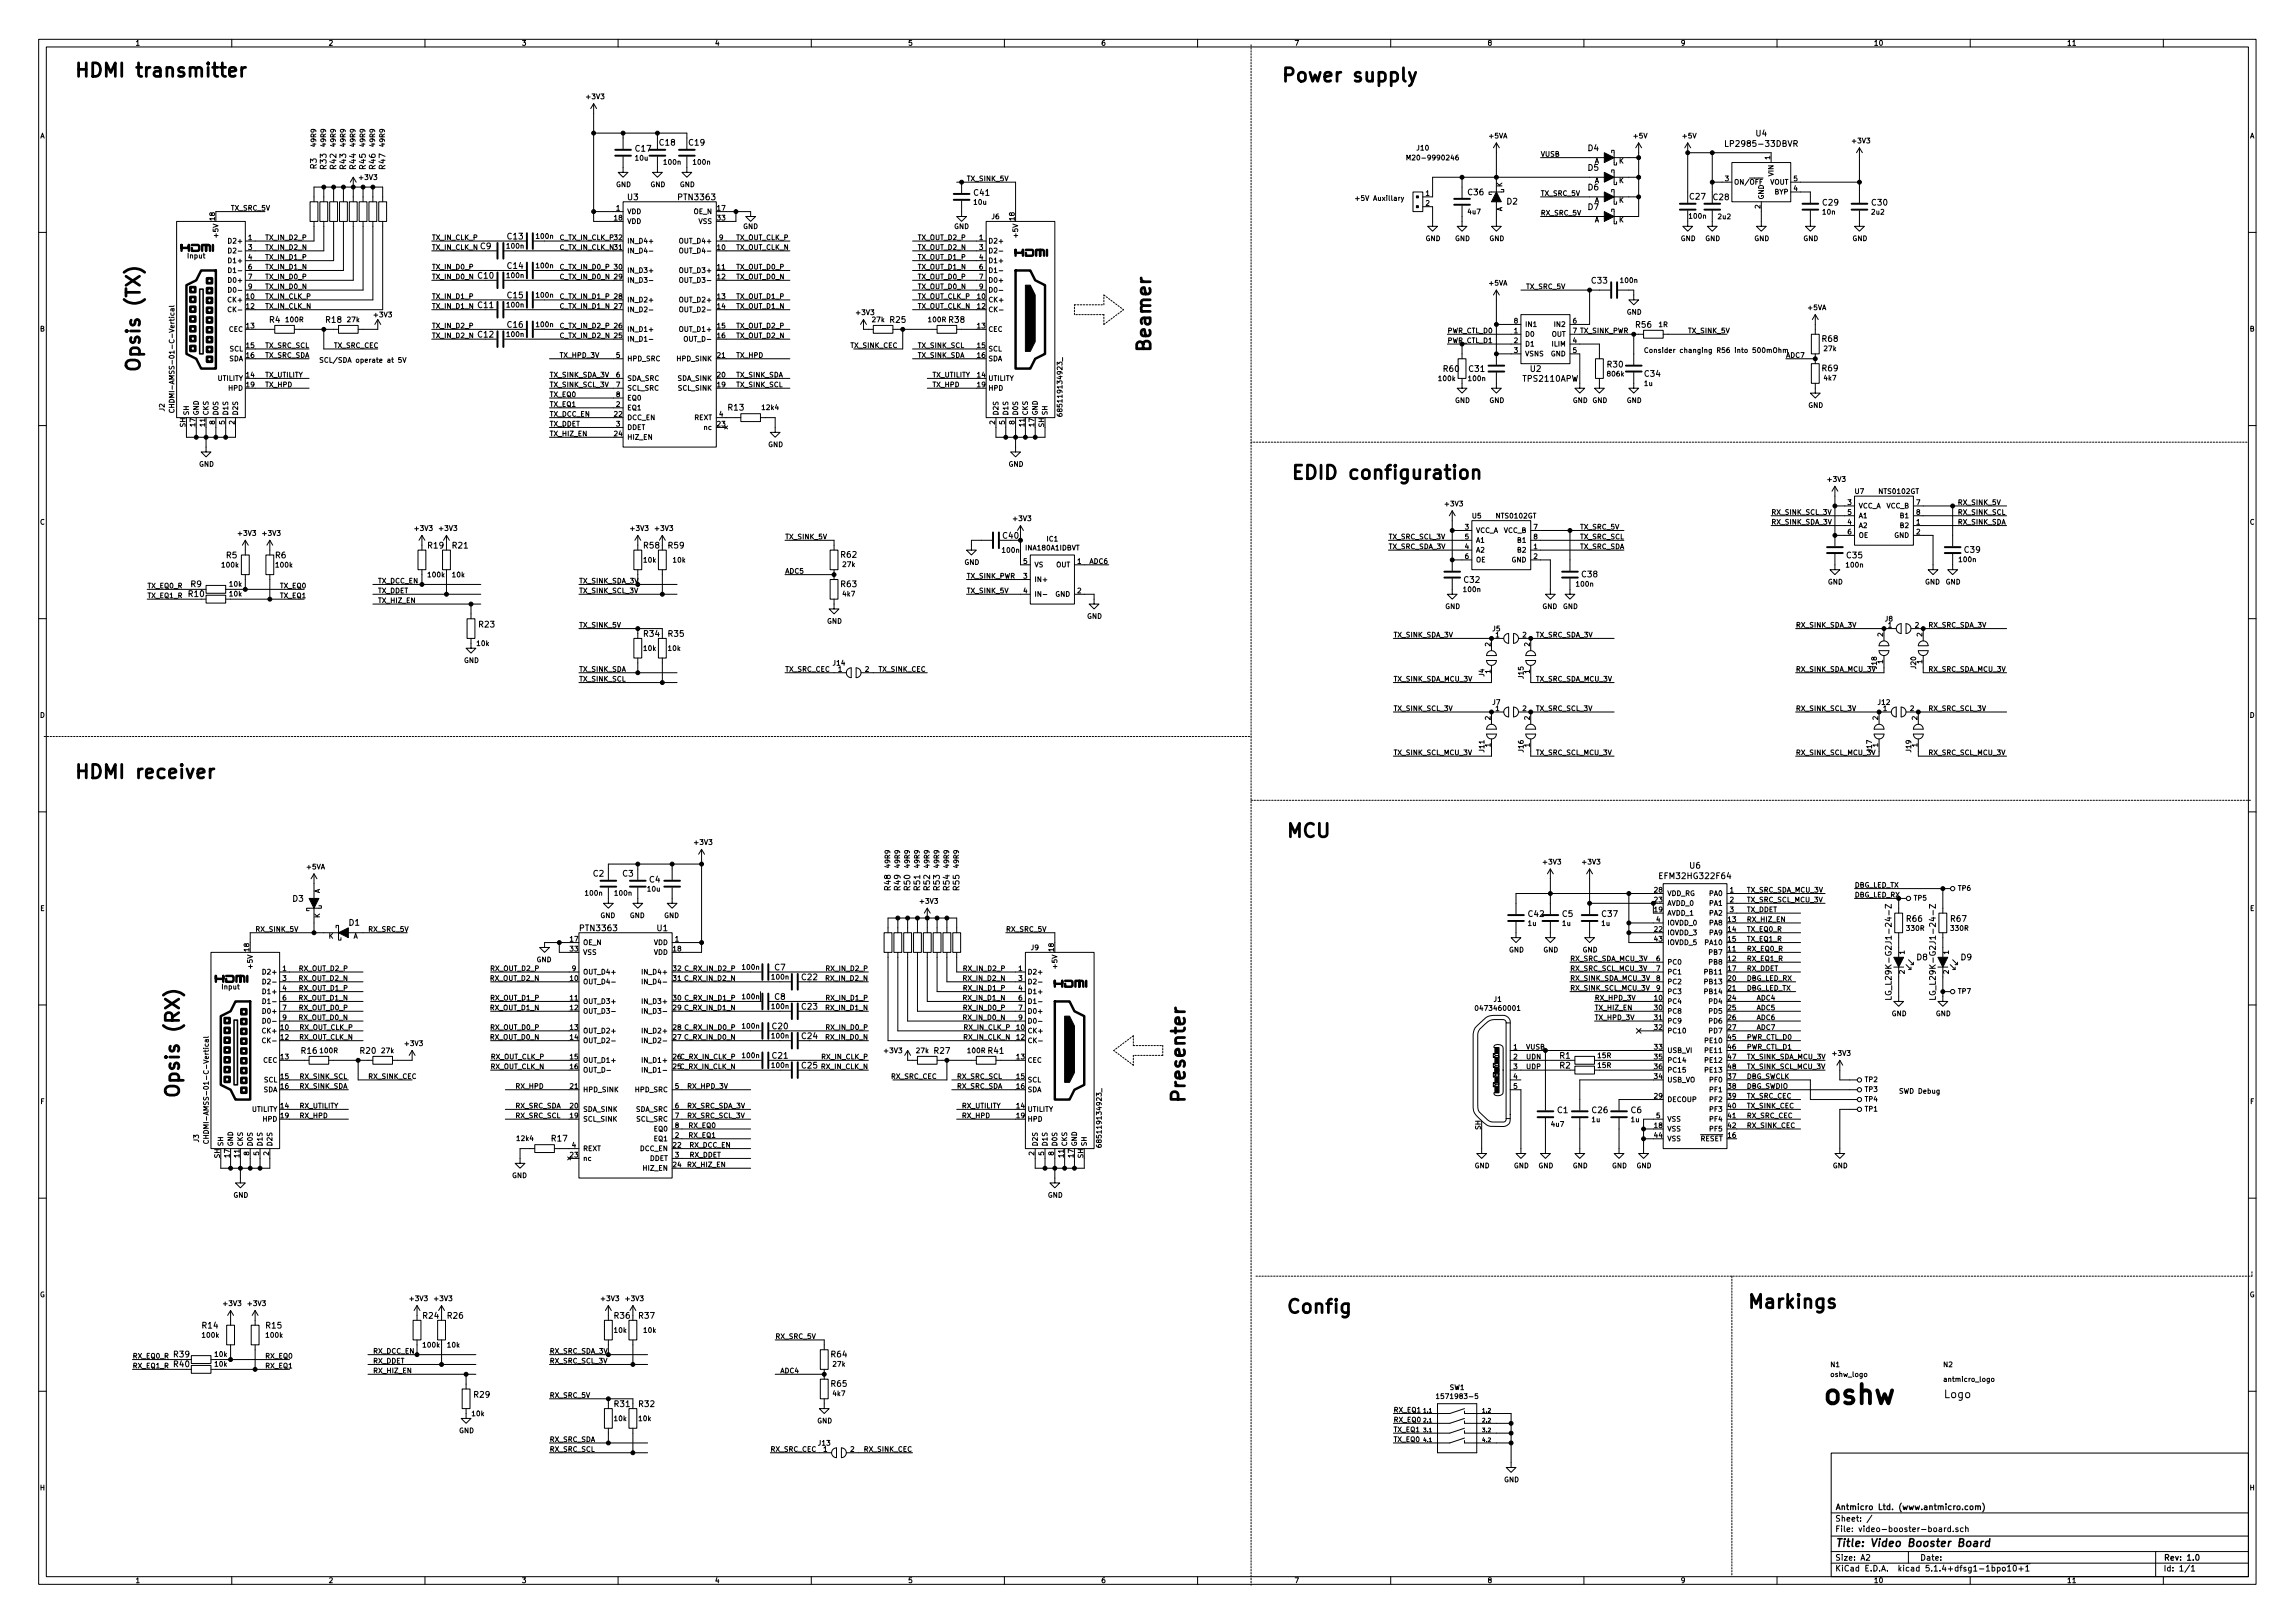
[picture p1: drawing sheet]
<svg xmlns="http://www.w3.org/2000/svg" width="594mm" height="420mm" viewBox="0 0 594 420" stroke-linecap="round" stroke-linejoin="round" font-family="sans-serif">
<defs><g id="words">
<text font-size="7" x="472.4" y="363.5">oshw</text>
<g font-size="4.9">
<text x="19" y="20">HDMI transmitter</text>
<text x="331.5" y="21.2">Power supply</text>
<text x="297.9" y="91.6" transform="rotate(-90 297.9 91.6)">Beamer</text>
<text x="36.3" y="96.7" transform="rotate(-90 36.3 96.7)">Opsis (TX)</text>
<text x="334" y="124.1">EDID configuration</text>
<text x="19" y="201.6">HDMI receiver</text>
<text x="332.7" y="216.8">MCU</text>
<text x="46.5" y="284.6" transform="rotate(-90 46.5 284.6)">Opsis (RX)</text>
<text x="306.8" y="285.9" transform="rotate(-90 306.8 285.9)">Presenter</text>
<text x="332.7" y="340">Config</text>
<text x="452.1" y="338.7">Markings</text>
</g>
<g font-size="2.8">
<text x="503.3" y="361.9">Logo</text>
<text x="475" y="400.4">Title: Video Booster Board</text>
</g>
<g font-size="2.1">
<text x="454.6" y="35.3">U4</text>
<text x="164.6" y="39.2">C17</text>
<text x="170.8" y="37.7">C18</text>
<text x="178.4" y="37.7">C19</text>
<text x="411.1" y="39.1">D4</text>
<text x="447.7" y="38">LP2985-33DBVR</text>
<text x="82" y="43.7" transform="rotate(-90 82 43.7)">R3</text>
<text x="84.5" y="43.8" transform="rotate(-90 84.5 43.8)">R33</text>
<text x="87" y="43.8" transform="rotate(-90 87 43.8)">R42</text>
<text x="89.6" y="43.8" transform="rotate(-90 89.6 43.8)">R43</text>
<text x="92.1" y="43.8" transform="rotate(-90 92.1 43.8)">R44</text>
<text x="94.7" y="43.8" transform="rotate(-90 94.7 43.8)">R45</text>
<text x="97.2" y="43.8" transform="rotate(-90 97.2 43.8)">R46</text>
<text x="99.7" y="43.8" transform="rotate(-90 99.7 43.8)">R47</text>
<text x="411.1" y="44.2">D5</text>
<text x="162.5" y="51.8">U3</text>
<text x="175.9" y="51.8">PTN3363</text>
<text x="252.2" y="50.7">C41</text>
<text x="380.1" y="50.5">C36</text>
<text x="390.1" y="52.9">D2</text>
<text x="411.1" y="49.3">D6</text>
<text x="437.5" y="51.7">C27</text>
<text x="443.6" y="51.8">C28</text>
<text x="471.9" y="53.2">C29</text>
<text x="484.6" y="53.2">C30</text>
<text x="411.1" y="54.3">D7</text>
<text x="124.4" y="64.5">C9</text>
<text x="131.4" y="62">C13</text>
<text x="131.4" y="69.6">C14</text>
<text x="123.8" y="72.1">C10</text>
<text x="131.4" y="77.2">C15</text>
<text x="412.1" y="73.4">C33</text>
<text x="69.8" y="83.6">R4</text>
<text x="84.4" y="83.6">R18</text>
<text x="123.8" y="79.7">C11</text>
<text x="230.5" y="83.6">R25</text>
<text x="245.7" y="83.6">R38</text>
<text x="123.8" y="87.4">C12</text>
<text x="131.4" y="84.8">C16</text>
<text x="423.5" y="84.8">R56</text>
<text x="471.8" y="88.5">R68</text>
<text x="416.2" y="95.1">R30</text>
<text x="373.7" y="96.3">R60</text>
<text x="380.3" y="96.3">C31</text>
<text x="394.4" y="98.8">TPS2110APW</text>
<text x="396.2" y="96.3">U2</text>
<text x="425.8" y="97.5">C34</text>
<text x="471.8" y="96.1">R69</text>
<text x="188.6" y="106.3">R13</text>
<text x="110.8" y="142">R19</text>
<text x="117.2" y="142">R21</text>
<text x="166.7" y="142">R58</text>
<text x="173.1" y="142">R59</text>
<text x="259.7" y="139.4">C40</text>
<text x="508.6" y="143.1">C39</text>
<text x="58.6" y="144.5">R5</text>
<text x="71.3" y="144.5">R6</text>
<text x="217.8" y="144.4">R62</text>
<text x="409.5" y="149.4">C38</text>
<text x="478.1" y="144.5">C35</text>
<text x="48.9" y="154.5">R10</text>
<text x="49.4" y="152">R9</text>
<text x="217.8" y="152">R63</text>
<text x="379.1" y="150.9">C32</text>
<text x="124.1" y="162.4">R23</text>
<text x="166.7" y="164.8">R34</text>
<text x="173.1" y="164.8">R35</text>
<text x="153.6" y="226.9">C2</text>
<text x="161.2" y="226.9">C3</text>
<text x="430.1" y="227.6">EFM32HG322F64</text>
<text x="437.4" y="224.9">U6</text>
<text x="75.8" y="233.4">D3</text>
<text x="168.1" y="228.5">C4</text>
<text x="230.6" y="230.4" transform="rotate(-90 230.6 230.4)">R48</text>
<text x="233.1" y="230.4" transform="rotate(-90 233.1 230.4)">R49</text>
<text x="235.6" y="230.4" transform="rotate(-90 235.6 230.4)">R50</text>
<text x="238.2" y="230.4" transform="rotate(-90 238.2 230.4)">R51</text>
<text x="240.7" y="230.4" transform="rotate(-90 240.7 230.4)">R52</text>
<text x="243.3" y="230.4" transform="rotate(-90 243.3 230.4)">R53</text>
<text x="245.8" y="230.4" transform="rotate(-90 245.8 230.4)">R54</text>
<text x="248.3" y="230.4" transform="rotate(-90 248.3 230.4)">R55</text>
<text x="90.4" y="239.6">D1</text>
<text x="395.7" y="237.4">C42</text>
<text x="404.4" y="237.4">C5</text>
<text x="414.8" y="237.4">C37</text>
<text x="493.6" y="238.6">R66</text>
<text x="505.1" y="238.6">R67</text>
<text x="150.4" y="241">PTN3363</text>
<text x="170.1" y="241">U1</text>
<text x="200.6" y="251.2">C7</text>
<text x="496.2" y="248.6">D8</text>
<text x="507.6" y="248.6">D9</text>
<text x="207.6" y="253.7">C22</text>
<text x="489.6" y="256.6" transform="rotate(-90 489.6 256.6)">LG_L29K-G2J1-24-Z</text>
<text x="501.1" y="256.6" transform="rotate(-90 501.1 256.6)">LG_L29K-G2J1-24-Z</text>
<text x="200.6" y="258.8">C8</text>
<text x="207.6" y="261.4">C23</text>
<text x="200" y="266.4">C20</text>
<text x="207.6" y="269">C24</text>
<text x="78.1" y="272.8">R16</text>
<text x="93.3" y="272.8">R20</text>
<text x="200" y="274.1">C21</text>
<text x="241.9" y="272.8">R27</text>
<text x="255.9" y="272.8">R41</text>
<text x="403.8" y="274.1">R1</text>
<text x="207.6" y="276.6">C25</text>
<text x="403.8" y="276.6">R2</text>
<text x="403.2" y="288.2">C1</text>
<text x="412.2" y="288.2">C26</text>
<text x="422.2" y="288.2">C6</text>
<text x="142.8" y="295.5">R17</text>
<text x="109.6" y="341.4">R24</text>
<text x="115.9" y="341.4">R26</text>
<text x="159.1" y="341.4">R36</text>
<text x="165.5" y="341.4">R37</text>
<text x="52.4" y="343.9">R14</text>
<text x="68.9" y="343.9">R15</text>
<text x="45.1" y="353.9">R40</text>
<text x="45.1" y="351.4">R39</text>
<text x="215.2" y="351.4">R64</text>
<text x="215.2" y="359">R65</text>
<text x="122.8" y="361.8">R29</text>
<text x="159.1" y="364.2">R31</text>
<text x="165.5" y="364.2">R32</text>
<text x="475" y="393.9">Sheet: /</text>
<text x="475" y="390.9">Antmicro Ltd. (www.antmicro.com)</text>
<text x="475" y="396.6">File: video-booster-board.sch</text>
<text x="475" y="406.8">KiCad E.D.A. kicad 5.1.4+dfsg1-1bpo10+1</text>
<text x="475" y="404">Size: A2</text>
<text x="497" y="404">Date:</text>
<text x="560" y="404">Rev: 1.0</text>
<text x="560" y="406.8">Id: 1/1</text>
</g>
<g font-size="1.8">
<text x="35" y="11.8">1</text>
<text x="85" y="11.8">2</text>
<text x="135" y="11.8">3</text>
<text x="185" y="11.8">4</text>
<text x="235" y="11.8">5</text>
<text x="285" y="11.8">6</text>
<text x="335" y="11.8">7</text>
<text x="385" y="11.8">8</text>
<text x="435" y="11.8">9</text>
<text x="485" y="11.8">10</text>
<text x="535" y="11.8">11</text>
<text x="152" y="25.7">+3V3</text>
<text x="10.4" y="35.8">A</text>
<text x="385.5" y="35.8">+5VA</text>
<text x="423" y="35.8">+5V</text>
<text x="435.7" y="35.8">+5V</text>
<text x="582.4" y="35.8">A</text>
<text x="81.8" y="37.8" transform="rotate(-90 81.8 37.8)">49R9</text>
<text x="84.4" y="37.8" transform="rotate(-90 84.4 37.8)">49R9</text>
<text x="86.9" y="37.8" transform="rotate(-90 86.9 37.8)">49R9</text>
<text x="89.5" y="37.8" transform="rotate(-90 89.5 37.8)">49R9</text>
<text x="92" y="37.8" transform="rotate(-90 92 37.8)">49R9</text>
<text x="94.5" y="37.8" transform="rotate(-90 94.5 37.8)">49R9</text>
<text x="97.1" y="37.8" transform="rotate(-90 97.1 37.8)">49R9</text>
<text x="99.6" y="37.8" transform="rotate(-90 99.6 37.8)">49R9</text>
<text x="164.5" y="41.6">10u</text>
<text x="365.4" y="41.5">M20-9990246</text>
<text x="366.8" y="39">J10</text>
<text x="398.8" y="40.6">VUSB</text>
<text x="458.2" y="41.3" transform="rotate(-90 458.2 41.3)">1</text>
<text x="479.6" y="37.1">+3V3</text>
<text x="93.2" y="46.6">+3V3</text>
<text x="172" y="42.6">100n</text>
<text x="179.6" y="42.6">100n</text>
<text x="250.2" y="46.9">TX_SINK_5V</text>
<text x="412.7" y="47.4">A</text>
<text x="412.7" y="42.3">A</text>
<text x="419.1" y="47.4">K</text>
<text x="419.1" y="42.3">K</text>
<text x="446.6" y="46.9">3</text>
<text x="448.8" y="47.8">ON/OFF</text>
<text x="458.1" y="47.8">VOUT</text>
<text x="459.1" y="45.5" transform="rotate(-90 459.1 45.5)">VIN</text>
<text x="464.3" y="46.9">5</text>
<text x="159.5" y="48.4">GND</text>
<text x="168.4" y="48.4">GND</text>
<text x="176" y="48.4">GND</text>
<text x="252.2" y="53">10u</text>
<text x="350.5" y="52">+5V Auxillary</text>
<text x="369.1" y="50.7">1</text>
<text x="369.1" y="53.3">2</text>
<text x="388.9" y="48.4" transform="rotate(-90 388.9 48.4)">K</text>
<text x="398.8" y="50.7">TX_SRC_5V</text>
<text x="412.7" y="52.5">A</text>
<text x="419.1" y="52.5">K</text>
<text x="455.7" y="54" transform="rotate(-90 455.7 54)">2</text>
<text x="456.6" y="51.7" transform="rotate(-90 456.6 51.7)">GND</text>
<text x="459.4" y="50.3">BYP</text>
<text x="464.3" y="49.4">4</text>
<text x="55.6" y="57" transform="rotate(-90 55.6 57)">18</text>
<text x="59.7" y="54.5">TX_SRC_5V</text>
<text x="159.1" y="57.1">18</text>
<text x="159.5" y="54.5">1</text>
<text x="162.3" y="55.4">VDD</text>
<text x="162.3" y="58">VDD</text>
<text x="179.6" y="55.4">OE_N</text>
<text x="180.9" y="58">VSS</text>
<text x="185.7" y="54.5">17</text>
<text x="185.7" y="57.1">33</text>
<text x="192.4" y="59.3">GND</text>
<text x="247" y="59.3">GND</text>
<text x="256.7" y="56.7">J6</text>
<text x="262.6" y="57" transform="rotate(-90 262.6 57)">18</text>
<text x="380.1" y="55.5">4u7</text>
<text x="388.9" y="54.8" transform="rotate(-90 388.9 54.8)">A</text>
<text x="398.8" y="55.8">RX_SRC_5V</text>
<text x="412.7" y="57.6">A</text>
<text x="419.1" y="57.6">K</text>
<text x="437.4" y="56.6">100n</text>
<text x="444.8" y="56.7">2u2</text>
<text x="471.9" y="55.5">10n</text>
<text x="484.6" y="55.5">2u2</text>
<text x="56.5" y="61" transform="rotate(-90 56.5 61)">+5V</text>
<text x="59.7" y="63">D2+</text>
<text x="60.1" y="65.6">D2-</text>
<text x="64.3" y="62.1">1</text>
<text x="64.3" y="64.7">3</text>
<text x="68.6" y="62.1">TX_IN_D2_P</text>
<text x="68.6" y="64.7">TX_IN_D2_N</text>
<text x="111.8" y="64.7">TX_IN_CLK_N</text>
<text x="111.8" y="62.1">TX_IN_CLK_P</text>
<text x="131.3" y="64.4">100n</text>
<text x="139" y="61.8">100n</text>
<text x="144.8" y="64.7">C_TX_IN_CLK_N 31</text>
<text x="144.8" y="62.1">C_TX_IN_CLK_P 32</text>
<text x="162.3" y="65.6">IN_D4-</text>
<text x="162.3" y="63">IN_D4+</text>
<text x="176.4" y="63">OUT_D4+</text>
<text x="176.8" y="65.6">OUT_D4-</text>
<text x="185.7" y="64.7">10</text>
<text x="186.2" y="62.1">9</text>
<text x="190.5" y="64.7">TX_OUT_CLK_N</text>
<text x="190.5" y="62.1">TX_OUT_CLK_P</text>
<text x="237.5" y="64.7">TX_OUT_D2_N</text>
<text x="237.5" y="62.1">TX_OUT_D2_P</text>
<text x="253.5" y="62.1">1</text>
<text x="253.5" y="64.7">3</text>
<text x="255.8" y="63">D2+</text>
<text x="255.8" y="65.6">D2-</text>
<text x="263.5" y="61" transform="rotate(-90 263.5 61)">+5V</text>
<text x="369" y="62.4">GND</text>
<text x="376.6" y="62.4">GND</text>
<text x="385.5" y="62.4">GND</text>
<text x="435.1" y="62.4">GND</text>
<text x="441.4" y="62.4">GND</text>
<text x="454.1" y="62.4">GND</text>
<text x="466.8" y="62.4">GND</text>
<text x="479.5" y="62.4">GND</text>
<text x="48.6" y="66.9">Input</text>
<text x="59.7" y="68.1">D1+</text>
<text x="60.1" y="70.7">D1-</text>
<text x="64.3" y="67.2">4</text>
<text x="64.3" y="69.8">6</text>
<text x="68.6" y="67.2">TX_IN_D1_P</text>
<text x="68.6" y="69.8">TX_IN_D1_N</text>
<text x="111.8" y="69.8">TX_IN_D0_P</text>
<text x="131.3" y="72">100n</text>
<text x="139" y="69.4">100n</text>
<text x="144.8" y="69.8">C_TX_IN_D0_P</text>
<text x="159.1" y="69.8">30</text>
<text x="162.3" y="70.7">IN_D3+</text>
<text x="176.4" y="70.7">OUT_D3+</text>
<text x="185.7" y="69.8">11</text>
<text x="190.5" y="69.8">TX_OUT_D0_P</text>
<text x="237.5" y="67.2">TX_OUT_D1_P</text>
<text x="237.5" y="69.8">TX_OUT_D1_N</text>
<text x="253.5" y="67.2">4</text>
<text x="253.5" y="69.8">6</text>
<text x="255.8" y="68.1">D1+</text>
<text x="255.8" y="70.7">D1-</text>
<text x="59.7" y="73.2">D0+</text>
<text x="60.1" y="75.7">D0-</text>
<text x="63.8" y="77.4">10</text>
<text x="64.3" y="72.3">7</text>
<text x="64.3" y="74.8">9</text>
<text x="68.6" y="77.4">TX_IN_CLK_P</text>
<text x="68.6" y="74.8">TX_IN_D0_N</text>
<text x="68.6" y="72.3">TX_IN_D0_P</text>
<text x="111.8" y="72.3">TX_IN_D0_N</text>
<text x="111.8" y="77.4">TX_IN_D1_P</text>
<text x="139" y="77.1">100n</text>
<text x="144.8" y="77.4">C_TX_IN_D1_P</text>
<text x="144.8" y="72.3">C_TX_IN_D0_N</text>
<text x="159.1" y="77.4">28</text>
<text x="159.1" y="72.3">29</text>
<text x="162.3" y="73.2">IN_D3-</text>
<text x="176.8" y="73.2">OUT_D3-</text>
<text x="185.7" y="72.3">12</text>
<text x="185.7" y="77.4">13</text>
<text x="190.5" y="77.4">TX_OUT_D1_P</text>
<text x="190.5" y="72.3">TX_OUT_D0_N</text>
<text x="237.5" y="74.8">TX_OUT_D0_N</text>
<text x="237.5" y="72.3">TX_OUT_D0_P</text>
<text x="237.5" y="77.4">TX_OUT_CLK_P</text>
<text x="253" y="77.4">10</text>
<text x="253.5" y="72.3">7</text>
<text x="253.5" y="74.8">9</text>
<text x="255.8" y="73.2">D0+</text>
<text x="255.8" y="75.7">D0-</text>
<text x="385.5" y="73.9">+5VA</text>
<text x="395" y="74.8">TX_SRC_5V</text>
<text x="419.6" y="73.2">100n</text>
<text x="59.4" y="78.3">CK+</text>
<text x="59.8" y="80.8">CK-</text>
<text x="63.8" y="79.9">12</text>
<text x="68.6" y="79.9">TX_IN_CLK_N</text>
<text x="74.1" y="83.4">100R</text>
<text x="90" y="83.4">27k</text>
<text x="97" y="82.1">+3V3</text>
<text x="111.8" y="79.9">TX_IN_D1_N</text>
<text x="131.3" y="79.6">100n</text>
<text x="144.8" y="79.9">C_TX_IN_D1_N</text>
<text x="159.1" y="79.9">27</text>
<text x="162.3" y="80.8">IN_D2-</text>
<text x="162.3" y="78.3">IN_D2+</text>
<text x="176.4" y="78.3">OUT_D2+</text>
<text x="176.8" y="80.8">OUT_D2-</text>
<text x="185.7" y="79.9">14</text>
<text x="190.5" y="79.9">TX_OUT_D1_N</text>
<text x="221.8" y="81.6">+3V3</text>
<text x="225.9" y="83.4">27k</text>
<text x="237.5" y="79.9">TX_OUT_CLK_N</text>
<text x="240.4" y="83.4">100R</text>
<text x="253" y="79.9">12</text>
<text x="255.8" y="78.3">CK+</text>
<text x="255.8" y="80.8">CK-</text>
<text x="391.9" y="83.7">8</text>
<text x="407.2" y="83.7">6</text>
<text x="421.1" y="81.4">GND</text>
<text x="468" y="80.3">+5VA</text>
<text x="10.4" y="85.8">B</text>
<text x="59.3" y="85.9">CEC</text>
<text x="63.8" y="85">13</text>
<text x="111.8" y="85">TX_IN_D2_P</text>
<text x="111.8" y="87.5">TX_IN_D2_N</text>
<text x="131.3" y="87.2">100n</text>
<text x="139" y="84.7">100n</text>
<text x="144.8" y="85">C_TX_IN_D2_P</text>
<text x="144.8" y="87.5">C_TX_IN_D2_N</text>
<text x="159.1" y="87.5">25</text>
<text x="159.1" y="85">26</text>
<text x="162.3" y="88.4">IN_D1-</text>
<text x="162.3" y="85.9">IN_D1+</text>
<text x="176.4" y="85.9">OUT_D1+</text>
<text x="177.8" y="88.4">OUT_D-</text>
<text x="185.7" y="85">15</text>
<text x="185.7" y="87.5">16</text>
<text x="190.5" y="85">TX_OUT_D2_P</text>
<text x="190.5" y="87.5">TX_OUT_D2_N</text>
<text x="253" y="85">13</text>
<text x="255.8" y="85.9">CEC</text>
<text x="374.6" y="86.3">PWR_CTL_D0</text>
<text x="374.6" y="88.8">PWR_CTL_D1</text>
<text x="391.9" y="86.3">1</text>
<text x="391.9" y="88.8">2</text>
<text x="394.7" y="87.2">D0</text>
<text x="394.7" y="89.7">D1</text>
<text x="394.7" y="84.6">IN1</text>
<text x="401.7" y="87.2">OUT</text>
<text x="401.9" y="89.7">ILIM</text>
<text x="402.6" y="84.6">IN2</text>
<text x="407.2" y="88.8">4</text>
<text x="407.2" y="86.3">7 TX_SINK_PWR</text>
<text x="429.4" y="84.7">1R</text>
<text x="436.9" y="86.3">TX_SINK_5V</text>
<text x="582.4" y="85.8">B</text>
<text x="59.3" y="93.5">SDA</text>
<text x="59.5" y="91">SCL</text>
<text x="63.8" y="90.1">15</text>
<text x="63.8" y="92.6">16</text>
<text x="68.6" y="92.6">TX_SRC_SDA</text>
<text x="68.6" y="90.1">TX_SRC_SCL</text>
<text x="82.5" y="93.9">SCL/SDA operate at 5V</text>
<text x="86.4" y="90.1">TX_SRC_CEC</text>
<text x="144.8" y="92.6">TX_HPD_3V</text>
<text x="159.5" y="92.6">5</text>
<text x="162.3" y="93.5">HPD_SRC</text>
<text x="175.5" y="93.5">HPD_SINK</text>
<text x="185.7" y="92.6">21</text>
<text x="190.5" y="92.6">TX_HPD</text>
<text x="220.2" y="90.1">TX_SINK_CEC</text>
<text x="237.5" y="92.6">TX_SINK_SDA</text>
<text x="237.5" y="90.1">TX_SINK_SCL</text>
<text x="253" y="90.1">15</text>
<text x="253" y="92.6">16</text>
<text x="255.8" y="91">SCL</text>
<text x="255.8" y="93.5">SDA</text>
<text x="391.9" y="91.4">3</text>
<text x="394.7" y="92.2">VSNS</text>
<text x="401.4" y="92.2">GND</text>
<text x="407.2" y="91.4">5</text>
<text x="425.4" y="91.4">Consider changing R56 into 500mOhm</text>
<text x="462.3" y="92.6">ADC7</text>
<text x="472.2" y="90.9">27k</text>
<text x="56.3" y="98.6">UTILITY</text>
<text x="59.3" y="101.1">HPD</text>
<text x="63.8" y="97.7">14</text>
<text x="63.8" y="100.2">19</text>
<text x="68.6" y="100.2">TX_HPD</text>
<text x="68.6" y="97.7">TX_UTILITY</text>
<text x="142.2" y="97.7">TX_SINK_SDA_3V</text>
<text x="142.2" y="100.2">TX_SINK_SCL_3V</text>
<text x="159.5" y="97.7">6</text>
<text x="159.5" y="100.2">7</text>
<text x="162.3" y="98.6">SDA_SRC</text>
<text x="162.3" y="101.1">SCL_SRC</text>
<text x="175.5" y="98.6">SDA_SINK</text>
<text x="175.7" y="101.1">SCL_SINK</text>
<text x="185.7" y="100.2">19</text>
<text x="185.7" y="97.7">20</text>
<text x="190.5" y="100.2">TX_SINK_SCL</text>
<text x="190.5" y="97.7">TX_SINK_SDA</text>
<text x="241.3" y="100.2">TX_HPD</text>
<text x="241.3" y="97.7">TX_UTILITY</text>
<text x="253" y="97.7">14</text>
<text x="253" y="100.2">19</text>
<text x="255.8" y="98.6">UTILITY</text>
<text x="255.8" y="101.1">HPD</text>
<text x="372.5" y="98.6">100k</text>
<text x="380.3" y="98.6">100n</text>
<text x="416.2" y="97.5">806k</text>
<text x="425.7" y="99.9">1u</text>
<text x="472.2" y="98.5">4k7</text>
<text x="42.6" y="106.4" transform="rotate(-90 42.6 106.4)">J2</text>
<text x="45.1" y="104.4" transform="rotate(-90 45.1 104.4)">CHDMI-AMSS-01-C-Vertical</text>
<text x="48.9" y="107.6" transform="rotate(-90 48.9 107.6)">SH</text>
<text x="51.4" y="107.6" transform="rotate(-90 51.4 107.6)">GND</text>
<text x="54" y="107.6" transform="rotate(-90 54 107.6)">CKS</text>
<text x="56.5" y="107.6" transform="rotate(-90 56.5 107.6)">D0S</text>
<text x="59.1" y="107.6" transform="rotate(-90 59.1 107.6)">D1S</text>
<text x="61.6" y="107.6" transform="rotate(-90 61.6 107.6)">D2S</text>
<text x="142.2" y="107.9">TX_DCC_EN</text>
<text x="142.2" y="105.3">TX_EQ1</text>
<text x="142.2" y="102.8">TX_EQ0</text>
<text x="159.1" y="107.9">22</text>
<text x="159.5" y="105.3">2</text>
<text x="159.5" y="102.8">8</text>
<text x="162.3" y="106.2">EQ1</text>
<text x="162.3" y="103.7">EQ0</text>
<text x="186.2" y="107.9">4</text>
<text x="197.4" y="106.1">12k4</text>
<text x="258.4" y="107.6" transform="rotate(-90 258.4 107.6)">D2S</text>
<text x="261" y="107.6" transform="rotate(-90 261 107.6)">D1S</text>
<text x="263.5" y="107.6" transform="rotate(-90 263.5 107.6)">D0S</text>
<text x="266.1" y="107.6" transform="rotate(-90 266.1 107.6)">CKS</text>
<text x="268.6" y="107.6" transform="rotate(-90 268.6 107.6)">GND</text>
<text x="271.1" y="107.6" transform="rotate(-90 271.1 107.6)">SH</text>
<text x="275" y="106.7" transform="rotate(-90 275 106.7)">685119134923_</text>
<text x="376.6" y="104.3">GND</text>
<text x="385.5" y="104.3">GND</text>
<text x="407.1" y="104.3">GND GND</text>
<text x="421.1" y="104.3">GND</text>
<text x="468.1" y="105.6">GND</text>
<text x="48" y="110.6" transform="rotate(-90 48 110.6)">SH</text>
<text x="50.5" y="110.4" transform="rotate(-90 50.5 110.4)">17</text>
<text x="53.1" y="110.4" transform="rotate(-90 53.1 110.4)">11</text>
<text x="55.6" y="109.9" transform="rotate(-90 55.6 109.9)">8</text>
<text x="58.2" y="109.9" transform="rotate(-90 58.2 109.9)">5</text>
<text x="60.7" y="109.9" transform="rotate(-90 60.7 109.9)">2</text>
<text x="142.2" y="112.9">TX_HIZ_EN</text>
<text x="142.2" y="110.4">TX_DDET</text>
<text x="159.1" y="112.9">24</text>
<text x="159.5" y="110.4">3</text>
<text x="162.3" y="108.8">DCC_EN</text>
<text x="162.3" y="113.8">HIZ_EN</text>
<text x="162.3" y="111.3">DDET</text>
<text x="179.7" y="108.8">REXT</text>
<text x="182.3" y="111.3">nc</text>
<text x="185.7" y="110.4">23</text>
<text x="257.6" y="109.9" transform="rotate(-90 257.6 109.9)">2</text>
<text x="260.1" y="109.9" transform="rotate(-90 260.1 109.9)">5</text>
<text x="262.6" y="109.9" transform="rotate(-90 262.6 109.9)">8</text>
<text x="265.2" y="110.4" transform="rotate(-90 265.2 110.4)">11</text>
<text x="267.7" y="110.4" transform="rotate(-90 267.7 110.4)">17</text>
<text x="270.3" y="110.6" transform="rotate(-90 270.3 110.6)">SH</text>
<text x="198.8" y="115.7">GND</text>
<text x="51.5" y="120.8">GND</text>
<text x="261.1" y="120.8">GND</text>
<text x="473.3" y="124.7">+3V3</text>
<text x="374.2" y="131.1">+3V3</text>
<text x="478.3" y="130.7">3</text>
<text x="480.2" y="127.9">U7</text>
<text x="481.1" y="131.6">VCC_A</text>
<text x="486.5" y="127.9">NTS0102GT</text>
<text x="488.3" y="131.6">VCC_B</text>
<text x="496.1" y="130.7">7</text>
<text x="506.7" y="130.7">RX_SINK_5V</text>
<text x="10.4" y="135.8">C</text>
<text x="107.5" y="137.4">+3V3</text>
<text x="113.9" y="137.4">+3V3</text>
<text x="163.4" y="137.4">+3V3</text>
<text x="169.7" y="137.4">+3V3</text>
<text x="262.5" y="134.9">+3V3</text>
<text x="379.2" y="137.1">3</text>
<text x="381.2" y="134.2">U5</text>
<text x="382" y="138">VCC_A</text>
<text x="387.5" y="134.2">NTS0102GT</text>
<text x="389.2" y="138">VCC_B</text>
<text x="397" y="137.1">7</text>
<text x="408.9" y="137.1">TX_SRC_5V</text>
<text x="458.5" y="135.8">RX_SINK_SDA_3V</text>
<text x="458.5" y="133.3">RX_SINK_SCL_3V</text>
<text x="478.3" y="135.8">4</text>
<text x="478.3" y="133.3">5</text>
<text x="481.1" y="136.7">A2</text>
<text x="481.1" y="134.2">A1</text>
<text x="492" y="136.7">B2</text>
<text x="492" y="134.2">B1</text>
<text x="496.1" y="135.8">1</text>
<text x="496.1" y="133.3">8</text>
<text x="506.7" y="135.8">RX_SINK_SDA</text>
<text x="506.7" y="133.3">RX_SINK_SCL</text>
<text x="582.4" y="135.8">C</text>
<text x="61.8" y="138.7">+3V3</text>
<text x="68.1" y="138.7">+3V3</text>
<text x="203.2" y="139.6">TX_SINK_5V</text>
<text x="259.6" y="143.1">100n</text>
<text x="265.6" y="142.5">INA180A1IDBVT</text>
<text x="271" y="140.2">IC1</text>
<text x="359.4" y="139.6">TX_SRC_SCL_3V</text>
<text x="359.4" y="142.2">TX_SRC_SDA_3V</text>
<text x="379.2" y="142.2">4</text>
<text x="379.2" y="139.6">5</text>
<text x="382" y="143">A2</text>
<text x="382" y="140.5">A1</text>
<text x="393" y="143">B2</text>
<text x="393" y="140.5">B1</text>
<text x="397" y="142.2">1</text>
<text x="397" y="139.6">8</text>
<text x="408.9" y="142.2">TX_SRC_SDA</text>
<text x="408.9" y="139.6">TX_SRC_SCL</text>
<text x="478.3" y="138.3">6</text>
<text x="481.1" y="139.2">OE</text>
<text x="490.3" y="139.2">GND</text>
<text x="496.1" y="138.3">2</text>
<text x="57.6" y="146.9">100k</text>
<text x="71.6" y="146.9">100k</text>
<text x="110.9" y="149.4">100k</text>
<text x="117.2" y="149.4">10k</text>
<text x="166.7" y="145.6">10k</text>
<text x="174.3" y="145.6">10k</text>
<text x="203.2" y="148.5">ADC5</text>
<text x="218.2" y="146.8">27k</text>
<text x="249.6" y="146.2">GND</text>
<text x="250.2" y="149.8">TX_SINK_PWR</text>
<text x="264.9" y="149.8">3</text>
<text x="264.9" y="146">5</text>
<text x="267.7" y="146.9">VS</text>
<text x="273.4" y="146.9">OUT</text>
<text x="278.9" y="146">1</text>
<text x="281.9" y="146">ADC6</text>
<text x="379.2" y="144.7">6</text>
<text x="382" y="145.6">OE</text>
<text x="391.3" y="145.6">GND</text>
<text x="397" y="144.7">2</text>
<text x="478.1" y="146.9">100n</text>
<text x="507.3" y="145.5">100n</text>
<text x="38.1" y="152.3">TX_EQ0_R</text>
<text x="38.1" y="154.9">TX_EQ1_R</text>
<text x="59.5" y="154.4">10k</text>
<text x="59.5" y="151.9">10k</text>
<text x="72.4" y="152.3">TX_EQ0</text>
<text x="72.4" y="154.9">TX_EQ1</text>
<text x="97.8" y="151">TX_DCC_EN</text>
<text x="97.8" y="153.6">TX_DDET</text>
<text x="149.9" y="151">TX_SINK_SDA_3V</text>
<text x="149.9" y="153.6">TX_SINK_SCL_3V</text>
<text x="218.2" y="154.4">4k7</text>
<text x="250.2" y="153.6">TX_SINK_5V</text>
<text x="264.9" y="153.6">4</text>
<text x="267.7" y="150.7">IN+</text>
<text x="267.7" y="154.5">IN-</text>
<text x="273.2" y="154.5">GND</text>
<text x="278.9" y="153.6">2</text>
<text x="379" y="153.3">100n</text>
<text x="408.2" y="151.9">100n</text>
<text x="473.2" y="151.3">GND</text>
<text x="498.3" y="151.3">GND</text>
<text x="503.6" y="151.3">GND</text>
<text x="97.8" y="156.1">TX_HIZ_EN</text>
<text x="214.1" y="161.5">GND</text>
<text x="281.4" y="160.2">GND</text>
<text x="374.1" y="157.6">GND</text>
<text x="399.2" y="157.6">GND</text>
<text x="404.6" y="157.6">GND</text>
<text x="488" y="160.9">J8</text>
<text x="123.5" y="167.2">10k</text>
<text x="149.9" y="162.5">TX_SINK_5V</text>
<text x="360.7" y="165">TX_SINK_SDA_3V</text>
<text x="385.8" y="167.3" transform="rotate(-90 385.8 167.3)">2</text>
<text x="386.4" y="163.4">J5</text>
<text x="387.2" y="165">1</text>
<text x="394.2" y="165">2</text>
<text x="396" y="167.3" transform="rotate(-90 396 167.3)">2</text>
<text x="397.5" y="165">TX_SRC_SDA_3V</text>
<text x="464.8" y="162.5">RX_SINK_SDA_3V</text>
<text x="487.4" y="164.8" transform="rotate(-90 487.4 164.8)">2</text>
<text x="488.8" y="162.5">1</text>
<text x="495.8" y="162.5">2</text>
<text x="497.6" y="164.8" transform="rotate(-90 497.6 164.8)">2</text>
<text x="499.1" y="162.5">RX_SRC_SDA_3V</text>
<text x="120.1" y="171.6">GND</text>
<text x="149.9" y="173.9">TX_SINK_SDA</text>
<text x="166.7" y="168.5">10k</text>
<text x="173.1" y="168.5">10k</text>
<text x="203.2" y="173.9">TX_SRC_CEC</text>
<text x="215.7" y="172.3">J14</text>
<text x="217" y="173.9">1</text>
<text x="224" y="173.9">2</text>
<text x="227.3" y="173.9">TX_SINK_CEC</text>
<text x="464.8" y="173.9">RX_SINK_SDA_MCU_3V</text>
<text x="485.8" y="173.1" transform="rotate(-90 485.8 173.1)">J18</text>
<text x="487.4" y="171.8" transform="rotate(-90 487.4 171.8)">1</text>
<text x="496" y="173.1" transform="rotate(-90 496 173.1)">J20</text>
<text x="497.6" y="171.8" transform="rotate(-90 497.6 171.8)">1</text>
<text x="499.1" y="173.9">RX_SRC_SDA_MCU_3V</text>
<text x="149.9" y="176.4">TX_SINK_SCL</text>
<text x="360.7" y="176.4">TX_SINK_SDA_MCU_3V</text>
<text x="384.2" y="175.1" transform="rotate(-90 384.2 175.1)">J4</text>
<text x="385.8" y="174.3" transform="rotate(-90 385.8 174.3)">1</text>
<text x="394.4" y="175.6" transform="rotate(-90 394.4 175.6)">J15</text>
<text x="396" y="174.3" transform="rotate(-90 396 174.3)">1</text>
<text x="397.5" y="176.4">TX_SRC_SDA_MCU_3V</text>
<text x="10.4" y="185.8">D</text>
<text x="360.7" y="184.1">TX_SINK_SCL_3V</text>
<text x="386.4" y="182.5">J7</text>
<text x="387.2" y="184.1">1</text>
<text x="394.2" y="184.1">2</text>
<text x="397.5" y="184.1">TX_SRC_SCL_3V</text>
<text x="464.8" y="184.1">RX_SINK_SCL_3V</text>
<text x="486.2" y="182.5">J12</text>
<text x="487.5" y="184.1">1</text>
<text x="494.5" y="184.1">2</text>
<text x="499.1" y="184.1">RX_SRC_SCL_3V</text>
<text x="582.4" y="185.8">D</text>
<text x="385.8" y="186.4" transform="rotate(-90 385.8 186.4)">2</text>
<text x="396" y="186.4" transform="rotate(-90 396 186.4)">2</text>
<text x="486.2" y="186.4" transform="rotate(-90 486.2 186.4)">2</text>
<text x="496.3" y="186.4" transform="rotate(-90 496.3 186.4)">2</text>
<text x="360.7" y="195.5">TX_SINK_SCL_MCU_3V</text>
<text x="384.2" y="194.7" transform="rotate(-90 384.2 194.7)">J11</text>
<text x="385.8" y="193.4" transform="rotate(-90 385.8 193.4)">1</text>
<text x="394.4" y="194.7" transform="rotate(-90 394.4 194.7)">J16</text>
<text x="396" y="193.4" transform="rotate(-90 396 193.4)">1</text>
<text x="397.5" y="195.5">TX_SRC_SCL_MCU_3V</text>
<text x="464.8" y="195.5">RX_SINK_SCL_MCU_3V</text>
<text x="484.6" y="194.7" transform="rotate(-90 484.6 194.7)">J17</text>
<text x="486.2" y="193.4" transform="rotate(-90 486.2 193.4)">1</text>
<text x="494.7" y="194.7" transform="rotate(-90 494.7 194.7)">J19</text>
<text x="496.3" y="193.4" transform="rotate(-90 496.3 193.4)">1</text>
<text x="499.1" y="195.5">RX_SRC_SCL_MCU_3V</text>
<text x="179.9" y="218.7">+3V3</text>
<text x="79.4" y="225.1">+5VA</text>
<text x="230.4" y="224.5" transform="rotate(-90 230.4 224.5)">49R9</text>
<text x="233" y="224.5" transform="rotate(-90 233 224.5)">49R9</text>
<text x="235.5" y="224.5" transform="rotate(-90 235.5 224.5)">49R9</text>
<text x="238" y="224.5" transform="rotate(-90 238 224.5)">49R9</text>
<text x="240.6" y="224.5" transform="rotate(-90 240.6 224.5)">49R9</text>
<text x="243.1" y="224.5" transform="rotate(-90 243.1 224.5)">49R9</text>
<text x="245.7" y="224.5" transform="rotate(-90 245.7 224.5)">49R9</text>
<text x="248.2" y="224.5" transform="rotate(-90 248.2 224.5)">49R9</text>
<text x="399.6" y="223.8">+3V3</text>
<text x="409.8" y="223.8">+3V3</text>
<text x="82.8" y="231.3" transform="rotate(-90 82.8 231.3)">A</text>
<text x="151.7" y="231.9">100n</text>
<text x="159.3" y="231.9">100n</text>
<text x="167.7" y="230.8">10u</text>
<text x="238.3" y="234">+3V3</text>
<text x="428.3" y="233.6">23</text>
<text x="428.3" y="231.1">28</text>
<text x="431.5" y="231.9">VDD_RG</text>
<text x="442.6" y="231.9">PA0</text>
<text x="447.8" y="231.1">1</text>
<text x="447.8" y="233.6">2</text>
<text x="452.1" y="231.1">TX_SRC_SDA_MCU_3V</text>
<text x="452.1" y="233.6">TX_SRC_SCL_MCU_3V</text>
<text x="480.1" y="229.8">DBG_LED_TX</text>
<text x="480.1" y="232.3">DBG_LED_RX</text>
<text x="495.5" y="233.1">TP5</text>
<text x="506.9" y="230.6">TP6</text>
<text x="10.4" y="235.8">E</text>
<text x="82.8" y="237.7" transform="rotate(-90 82.8 237.7)">K</text>
<text x="155.4" y="237.7">GND</text>
<text x="163" y="237.7">GND</text>
<text x="171.9" y="237.7">GND</text>
<text x="395.6" y="239.7">1u</text>
<text x="404.5" y="239.7">1u</text>
<text x="414.6" y="239.7">1u</text>
<text x="428.3" y="236.1">19</text>
<text x="428.8" y="238.7">4</text>
<text x="431.5" y="237">AVDD_1</text>
<text x="431.5" y="234.5">AVDD_0</text>
<text x="431.5" y="239.6">IOVDD_0</text>
<text x="442.6" y="239.6">PA8</text>
<text x="442.6" y="234.5">PA1</text>
<text x="442.6" y="237">PA2</text>
<text x="447.3" y="238.7">13</text>
<text x="447.8" y="236.1">3</text>
<text x="452.1" y="238.7">RX_HIZ_EN</text>
<text x="452.1" y="236.1">TX_DDET</text>
<text x="582.4" y="235.8">E</text>
<text x="66" y="241.2">RX_SINK_5V</text>
<text x="85.1" y="243">K</text>
<text x="91.4" y="243">A</text>
<text x="95.2" y="241.2">RX_SRC_5V</text>
<text x="147.6" y="243.8">17</text>
<text x="150.9" y="244.6">OE_N</text>
<text x="169.2" y="244.6">VDD</text>
<text x="174.8" y="243.8">1</text>
<text x="260.3" y="241.2">RX_SRC_5V</text>
<text x="266.9" y="246">J9</text>
<text x="428.3" y="241.2">22</text>
<text x="428.3" y="243.8">43</text>
<text x="431.5" y="242.1">IOVDD_3</text>
<text x="431.5" y="244.6">IOVDD_5</text>
<text x="441.6" y="244.6">PA10</text>
<text x="442.6" y="242.1">PA9</text>
<text x="447.3" y="241.2">14</text>
<text x="447.3" y="243.8">15</text>
<text x="452.1" y="241.2">TX_EQ0_R</text>
<text x="452.1" y="243.8">TX_EQ1_R</text>
<text x="493.7" y="241">330R</text>
<text x="505.1" y="241">330R</text>
<text x="64.5" y="246.2" transform="rotate(-90 64.5 246.2)">18</text>
<text x="65.4" y="250.3" transform="rotate(-90 65.4 250.3)">+5V</text>
<text x="73.2" y="251.4">1</text>
<text x="77.6" y="251.4">RX_OUT_D2_P</text>
<text x="127.1" y="251.4">RX_OUT_D2_P</text>
<text x="138.9" y="249.1">GND</text>
<text x="147.6" y="246.3">33</text>
<text x="148.1" y="251.4">9</text>
<text x="150.9" y="247.2">VSS</text>
<text x="169.2" y="247.2">VDD</text>
<text x="174.3" y="246.3">18</text>
<text x="174.3" y="251.4">32</text>
<text x="177.6" y="251.4">C_RX_IN_D2_P</text>
<text x="192.3" y="251">100n</text>
<text x="214.2" y="251.4">RX_IN_D2_P</text>
<text x="249.7" y="251.4">RX_IN_D2_P</text>
<text x="263.7" y="251.4">1</text>
<text x="272.8" y="246.2" transform="rotate(-90 272.8 246.2)">18</text>
<text x="273.7" y="250.3" transform="rotate(-90 273.7 250.3)">+5V</text>
<text x="390.6" y="246.5">GND</text>
<text x="399.5" y="246.5">GND</text>
<text x="406.4" y="251.4">RX_SRC_SCL_MCU_3V</text>
<text x="406.4" y="248.8">RX_SRC_SDA_MCU_3V</text>
<text x="409.7" y="246.5">GND</text>
<text x="428.8" y="248.8">6</text>
<text x="428.8" y="251.4">7</text>
<text x="431.5" y="249.7">PC0</text>
<text x="442.6" y="247.2">PB7</text>
<text x="442.6" y="249.7">PB8</text>
<text x="447.3" y="246.3">11</text>
<text x="447.3" y="248.8">12</text>
<text x="447.3" y="251.4">17</text>
<text x="452.1" y="251.4">RX_DDET</text>
<text x="452.1" y="246.3">RX_EQ0_R</text>
<text x="452.1" y="248.8">RX_EQ1_R</text>
<text x="493" y="247" transform="rotate(-90 493 247)">1</text>
<text x="504.4" y="247" transform="rotate(-90 504.4 247)">1</text>
<text x="57.5" y="256.1">Input</text>
<text x="68.6" y="252.3">D2+</text>
<text x="68.6" y="257.3">D1+</text>
<text x="69" y="254.8">D2-</text>
<text x="73.2" y="253.9">3</text>
<text x="73.2" y="256.5">4</text>
<text x="77.5" y="253.9">RX_OUT_D2_N</text>
<text x="77.6" y="256.5">RX_OUT_D1_P</text>
<text x="127" y="253.9">RX_OUT_D2_N</text>
<text x="147.6" y="253.9">10</text>
<text x="150.9" y="254.8">OUT_D4-</text>
<text x="150.9" y="252.3">OUT_D4+</text>
<text x="166.9" y="252.3">IN_D4+</text>
<text x="167.4" y="254.8">IN_D4-</text>
<text x="174.3" y="253.9">31</text>
<text x="177.5" y="253.9">C_RX_IN_D2_N</text>
<text x="199.9" y="253.6">100n</text>
<text x="214.1" y="253.9">RX_IN_D2_N</text>
<text x="249.6" y="253.9">RX_IN_D2_N</text>
<text x="249.7" y="256.5">RX_IN_D1_P</text>
<text x="263.7" y="253.9">3</text>
<text x="263.7" y="256.5">4</text>
<text x="265.9" y="252.3">D2+</text>
<text x="265.9" y="254.8">D2-</text>
<text x="265.9" y="257.3">D1+</text>
<text x="406.4" y="253.9">RX_SINK_SDA_MCU_3V</text>
<text x="406.4" y="256.5">RX_SINK_SCL_MCU_3V</text>
<text x="428.8" y="253.9">8</text>
<text x="428.8" y="256.5">9</text>
<text x="431.5" y="252.3">PC1</text>
<text x="431.5" y="254.8">PC2</text>
<text x="431.5" y="257.3">PC3</text>
<text x="441.6" y="252.3">PB11</text>
<text x="441.6" y="254.8">PB13</text>
<text x="441.6" y="257.3">PB14</text>
<text x="447.3" y="253.9">20</text>
<text x="447.3" y="256.5">21</text>
<text x="452.1" y="256.5">DBG_LED_TX</text>
<text x="452.1" y="253.9">DBG_LED_RX</text>
<text x="493" y="252.1" transform="rotate(-90 493 252.1)">2</text>
<text x="504.4" y="252.1" transform="rotate(-90 504.4 252.1)">2</text>
<text x="506.9" y="257.3">TP7</text>
<text x="68.6" y="262.4">D0+</text>
<text x="69" y="259.9">D1-</text>
<text x="73.2" y="259">6</text>
<text x="73.2" y="261.5">7</text>
<text x="77.5" y="259">RX_OUT_D1_N</text>
<text x="77.6" y="261.5">RX_OUT_D0_P</text>
<text x="127" y="261.5">RX_OUT_D1_N</text>
<text x="127.1" y="259">RX_OUT_D1_P</text>
<text x="147.6" y="259">11</text>
<text x="147.6" y="261.5">12</text>
<text x="150.9" y="259.9">OUT_D3+</text>
<text x="150.9" y="262.4">OUT_D3-</text>
<text x="166.9" y="259.9">IN_D3+</text>
<text x="167.4" y="262.4">IN_D3-</text>
<text x="174.3" y="261.5">29</text>
<text x="174.3" y="259">30</text>
<text x="177.5" y="261.5">C_RX_IN_D1_N</text>
<text x="177.6" y="259">C_RX_IN_D1_P</text>
<text x="192.3" y="258.7">100n</text>
<text x="199.9" y="261.2">100n</text>
<text x="214.1" y="261.5">RX_IN_D1_N</text>
<text x="214.2" y="259">RX_IN_D1_P</text>
<text x="249.6" y="259">RX_IN_D1_N</text>
<text x="249.7" y="261.5">RX_IN_D0_P</text>
<text x="263.7" y="259">6</text>
<text x="263.7" y="261.5">7</text>
<text x="265.9" y="259.9">D1-</text>
<text x="265.9" y="262.4">D0+</text>
<text x="382.8" y="261.7">0473460001</text>
<text x="386.7" y="259.4">J1</text>
<text x="412.7" y="261.5">TX_HIZ_EN</text>
<text x="412.7" y="259">RX_HPD_3V</text>
<text x="428.3" y="259">10</text>
<text x="428.3" y="261.5">30</text>
<text x="431.5" y="259.9">PC4</text>
<text x="431.5" y="262.4">PC8</text>
<text x="442.6" y="259.9">PD4</text>
<text x="442.6" y="262.4">PD5</text>
<text x="447.3" y="259">24</text>
<text x="447.3" y="261.5">25</text>
<text x="454.7" y="259">ADC4</text>
<text x="454.7" y="261.5">ADC5</text>
<text x="489.7" y="263.1">GND</text>
<text x="501.1" y="263.1">GND</text>
<text x="68.3" y="267.5">CK+</text>
<text x="69" y="265">D0-</text>
<text x="72.7" y="266.6">10</text>
<text x="72.7" y="269.2">12</text>
<text x="73.2" y="264.1">9</text>
<text x="77.4" y="269.2">RX_OUT_CLK_N</text>
<text x="77.5" y="266.6">RX_OUT_CLK_P</text>
<text x="77.5" y="264.1">RX_OUT_D0_N</text>
<text x="127" y="269.2">RX_OUT_D0_N</text>
<text x="127.1" y="266.6">RX_OUT_D0_P</text>
<text x="147.6" y="266.6">13</text>
<text x="147.6" y="269.2">14</text>
<text x="150.9" y="267.5">OUT_D2+</text>
<text x="166.9" y="267.5">IN_D2+</text>
<text x="174.3" y="269.2">27</text>
<text x="174.3" y="266.6">28</text>
<text x="177.5" y="269.2">C_RX_IN_D0_N</text>
<text x="177.6" y="266.6">C_RX_IN_D0_P</text>
<text x="192.3" y="266.3">100n</text>
<text x="199.9" y="268.8">100n</text>
<text x="214.1" y="269.2">RX_IN_D0_N</text>
<text x="214.2" y="266.6">RX_IN_D0_P</text>
<text x="249.5" y="269.2">RX_IN_CLK_N</text>
<text x="249.6" y="264.1">RX_IN_D0_N</text>
<text x="249.6" y="266.6">RX_IN_CLK_P</text>
<text x="263.2" y="266.6">10</text>
<text x="263.2" y="269.2">12</text>
<text x="263.7" y="264.1">9</text>
<text x="265.9" y="267.5">CK+</text>
<text x="265.9" y="265">D0-</text>
<text x="412.7" y="264.1">TX_HPD_3V</text>
<text x="428.3" y="264.1">31</text>
<text x="428.3" y="266.6">32</text>
<text x="431.5" y="265">PC9</text>
<text x="431.5" y="267.5">PC10</text>
<text x="442.6" y="265">PD6</text>
<text x="442.6" y="267.5">PD7</text>
<text x="447.3" y="264.1">26</text>
<text x="447.3" y="266.6">27</text>
<text x="447.3" y="269.2">45</text>
<text x="452.1" y="269.2">PWR_CTL_D0</text>
<text x="454.7" y="264.1">ADC6</text>
<text x="454.7" y="266.6">ADC7</text>
<text x="68.1" y="275.1">CEC</text>
<text x="68.7" y="270">CK-</text>
<text x="72.7" y="274.2">13</text>
<text x="83" y="272.6">100R</text>
<text x="98.9" y="272.6">27k</text>
<text x="105" y="270.8">+3V3</text>
<text x="127" y="274.2">RX_OUT_CLK_P</text>
<text x="147.6" y="274.2">15</text>
<text x="150.9" y="270">OUT_D2-</text>
<text x="150.9" y="275.1">OUT_D1+</text>
<text x="166.9" y="275.1">IN_D1+</text>
<text x="167.4" y="270">IN_D2-</text>
<text x="174.3" y="274.2">26C_RX_IN_CLK_P</text>
<text x="192.3" y="273.9">100n</text>
<text x="212.8" y="274.2">RX_IN_CLK_P</text>
<text x="229.1" y="272.6">+3V3</text>
<text x="237.3" y="272.6">27k</text>
<text x="250.6" y="272.6">100R</text>
<text x="263.2" y="274.2">13</text>
<text x="265.9" y="270">CK-</text>
<text x="265.9" y="275.1">CEC</text>
<text x="391.8" y="271.7">1</text>
<text x="391.8" y="274.2">2</text>
<text x="395" y="274.2">UDN</text>
<text x="395" y="271.7">VUSB</text>
<text x="413.7" y="273.9">15R</text>
<text x="428.3" y="271.7">33</text>
<text x="428.3" y="274.2">35</text>
<text x="431.5" y="272.6">USB_VI</text>
<text x="431.5" y="275.1">PC14</text>
<text x="441.7" y="270">PE10</text>
<text x="441.7" y="272.6">PE11</text>
<text x="441.7" y="275.1">PE12</text>
<text x="447.3" y="271.7">46</text>
<text x="447.3" y="274.2">47</text>
<text x="452.1" y="271.7">PWR_CTL_D1</text>
<text x="452.1" y="274.2">TX_SINK_SDA_MCU_3V</text>
<text x="474.5" y="273.3">+3V3</text>
<text x="68.4" y="280.2">SCL</text>
<text x="72.7" y="279.3">15</text>
<text x="72.7" y="281.9">16</text>
<text x="77.5" y="279.3">RX_SINK_SCL</text>
<text x="77.5" y="281.9">RX_SINK_SDA</text>
<text x="95.2" y="279.3">RX_SINK_CEC</text>
<text x="126.9" y="276.8">RX_OUT_CLK_N</text>
<text x="133.3" y="281.9">RX_HPD</text>
<text x="147.6" y="276.8">16</text>
<text x="147.6" y="281.9">21</text>
<text x="150.9" y="277.7">OUT_D-</text>
<text x="167.4" y="277.7">IN_D1-</text>
<text x="174.3" y="276.8">25C_RX_IN_CLK_N</text>
<text x="174.8" y="281.9">5</text>
<text x="177.8" y="281.9">RX_HPD_3V</text>
<text x="199.9" y="276.4">100n</text>
<text x="212.7" y="276.8">RX_IN_CLK_N</text>
<text x="230.7" y="279.3">RX_SRC_CEC</text>
<text x="247.6" y="281.9">RX_SRC_SDA</text>
<text x="247.6" y="279.3">RX_SRC_SCL</text>
<text x="263.2" y="279.3">15</text>
<text x="263.2" y="281.9">16</text>
<text x="265.9" y="280.2">SCL</text>
<text x="391.8" y="276.8">3</text>
<text x="391.8" y="279.3">4</text>
<text x="391.8" y="281.9">5</text>
<text x="395" y="276.8">UDP</text>
<text x="413.7" y="276.4">15R</text>
<text x="428.3" y="279.3">34</text>
<text x="428.3" y="276.8">36</text>
<text x="431.5" y="280.2">USB_VO</text>
<text x="431.5" y="277.7">PC15</text>
<text x="441.7" y="277.7">PE13</text>
<text x="442.8" y="280.2">PF0</text>
<text x="447.3" y="279.3">37</text>
<text x="447.3" y="281.9">38</text>
<text x="447.3" y="276.8">48</text>
<text x="452.1" y="279.3">DBG_SWCLK</text>
<text x="452.1" y="281.9">DBG_SWDIO</text>
<text x="452.1" y="276.8">TX_SINK_SCL_MCU_3V</text>
<text x="482.8" y="280.1">TP2</text>
<text x="10.5" y="285.8">F</text>
<text x="65.2" y="287.8">UTILITY</text>
<text x="68.1" y="282.7">SDA</text>
<text x="72.7" y="286.9">14</text>
<text x="77.5" y="286.9">RX_UTILITY</text>
<text x="133.3" y="286.9">RX_SRC_SDA</text>
<text x="147.6" y="286.9">20</text>
<text x="150.9" y="287.8">SDA_SINK</text>
<text x="150.9" y="282.7">HPD_SINK</text>
<text x="164.5" y="282.7">HPD_SRC</text>
<text x="164.5" y="287.8">SDA_SRC</text>
<text x="174.8" y="286.9">6</text>
<text x="177.8" y="286.9">RX_SRC_SDA_3V</text>
<text x="248.9" y="286.9">RX_UTILITY</text>
<text x="263.2" y="286.9">14</text>
<text x="265.9" y="287.8">UTILITY</text>
<text x="265.9" y="282.7">SDA</text>
<text x="428.3" y="284.4">29</text>
<text x="431.5" y="285.3">DECOUP</text>
<text x="442.8" y="282.7">PF1</text>
<text x="442.8" y="285.3">PF2</text>
<text x="442.8" y="287.8">PF3</text>
<text x="447.3" y="284.4">39</text>
<text x="447.3" y="286.9">40</text>
<text x="452.1" y="284.4">TX_SRC_CEC</text>
<text x="452.1" y="286.9">TX_SINK_CEC</text>
<text x="482.8" y="282.7">TP3</text>
<text x="482.8" y="285.2">TP4</text>
<text x="482.8" y="287.7">TP1</text>
<text x="491.5" y="283.1">SWD Debug</text>
<text x="582.5" y="285.8">F</text>
<text x="54" y="293.7" transform="rotate(-90 54 293.7)">CHDMI-AMSS-01-C-Vertical</text>
<text x="68.1" y="290.4">HPD</text>
<text x="72.7" y="289.5">19</text>
<text x="77.5" y="289.5">RX_HPD</text>
<text x="133.3" y="289.5">RX_SRC_SCL</text>
<text x="147.6" y="289.5">19</text>
<text x="150.9" y="290.4">SCL_SINK</text>
<text x="164.7" y="290.4">SCL_SRC</text>
<text x="169.4" y="292.9">EQ0</text>
<text x="174.8" y="289.5">7</text>
<text x="174.8" y="292">8</text>
<text x="177.8" y="289.5">RX_SRC_SCL_3V</text>
<text x="178.4" y="292">RX_EQ0</text>
<text x="248.9" y="289.5">RX_HPD</text>
<text x="263.2" y="289.5">19</text>
<text x="265.9" y="290.4">HPD</text>
<text x="383.3" y="292.5" transform="rotate(-90 383.3 292.5)">SH</text>
<text x="401.7" y="291.7">4u7</text>
<text x="412.1" y="290.5">1u</text>
<text x="422.2" y="290.5">1u</text>
<text x="428.3" y="292">18</text>
<text x="428.8" y="289.5">5</text>
<text x="431.5" y="292.9">VSS</text>
<text x="431.5" y="290.4">VSS</text>
<text x="442.8" y="290.4">PF4</text>
<text x="442.8" y="292.9">PF5</text>
<text x="447.3" y="289.5">41</text>
<text x="447.3" y="292">42</text>
<text x="452.1" y="292">RX_SINK_CEC</text>
<text x="452.1" y="289.5">RX_SRC_CEC</text>
<text x="51.5" y="295.7" transform="rotate(-90 51.5 295.7)">J3</text>
<text x="56.9" y="299.8" transform="rotate(-90 56.9 299.8)">SH</text>
<text x="57.8" y="296.8" transform="rotate(-90 57.8 296.8)">SH</text>
<text x="59.4" y="299.6" transform="rotate(-90 59.4 299.6)">17</text>
<text x="60.3" y="296.8" transform="rotate(-90 60.3 296.8)">GND</text>
<text x="62" y="299.6" transform="rotate(-90 62 299.6)">11</text>
<text x="62.9" y="296.8" transform="rotate(-90 62.9 296.8)">CKS</text>
<text x="64.5" y="299.1" transform="rotate(-90 64.5 299.1)">8</text>
<text x="65.4" y="296.8" transform="rotate(-90 65.4 296.8)">D0S</text>
<text x="67.1" y="299.1" transform="rotate(-90 67.1 299.1)">5</text>
<text x="67.9" y="296.8" transform="rotate(-90 67.9 296.8)">D1S</text>
<text x="69.6" y="299.1" transform="rotate(-90 69.6 299.1)">2</text>
<text x="70.5" y="296.8" transform="rotate(-90 70.5 296.8)">D2S</text>
<text x="133.9" y="295.4">12k4</text>
<text x="147.6" y="299.6">23</text>
<text x="148.1" y="297.1">4</text>
<text x="150.9" y="298">REXT</text>
<text x="165.7" y="298">DCC_EN</text>
<text x="169.4" y="295.4">EQ1</text>
<text x="174.3" y="297.1">22</text>
<text x="174.8" y="294.6">2</text>
<text x="174.8" y="299.6">3</text>
<text x="178.4" y="294.6">RX_EQ1</text>
<text x="178.4" y="299.6">RX_DDET</text>
<text x="178.5" y="297.1">RX_DCC_EN</text>
<text x="267.7" y="299.1" transform="rotate(-90 267.7 299.1)">2</text>
<text x="268.6" y="296.8" transform="rotate(-90 268.6 296.8)">D2S</text>
<text x="270.3" y="299.1" transform="rotate(-90 270.3 299.1)">5</text>
<text x="271.1" y="296.8" transform="rotate(-90 271.1 296.8)">D1S</text>
<text x="272.8" y="299.1" transform="rotate(-90 272.8 299.1)">8</text>
<text x="273.7" y="296.8" transform="rotate(-90 273.7 296.8)">D0S</text>
<text x="275.3" y="299.6" transform="rotate(-90 275.3 299.6)">11</text>
<text x="276.2" y="296.8" transform="rotate(-90 276.2 296.8)">CKS</text>
<text x="277.9" y="299.6" transform="rotate(-90 277.9 299.6)">17</text>
<text x="278.8" y="296.8" transform="rotate(-90 278.8 296.8)">GND</text>
<text x="280.4" y="299.8" transform="rotate(-90 280.4 299.8)">SH</text>
<text x="281.3" y="296.8" transform="rotate(-90 281.3 296.8)">SH</text>
<text x="285.2" y="295.9" transform="rotate(-90 285.2 295.9)">685119134923_</text>
<text x="428.3" y="294.6">44</text>
<text x="431.5" y="295.4">VSS</text>
<text x="440.1" y="295.4">RESET</text>
<text x="447.3" y="294.6">16</text>
<text x="132.5" y="305">GND</text>
<text x="150.9" y="300.5">nc</text>
<text x="166.7" y="303.1">HIZ_EN</text>
<text x="168.1" y="300.5">DDET</text>
<text x="174.3" y="302.2">24</text>
<text x="178.2" y="302.2">RX_HIZ_EN</text>
<text x="381.7" y="302.4">GND</text>
<text x="391.9" y="302.4">GND</text>
<text x="398.2" y="302.4">GND</text>
<text x="407.1" y="302.4">GND</text>
<text x="417.3" y="302.4">GND</text>
<text x="423.6" y="302.4">GND</text>
<text x="474.4" y="302.4">GND</text>
<text x="60.4" y="310">GND</text>
<text x="271.2" y="310">GND</text>
<text x="10.3" y="335.8">G</text>
<text x="582.3" y="335.8">G</text>
<text x="58" y="338.1">+3V3</text>
<text x="64.3" y="338.1">+3V3</text>
<text x="106.2" y="336.8">+3V3</text>
<text x="112.6" y="336.8">+3V3</text>
<text x="155.8" y="336.8">+3V3</text>
<text x="162.1" y="336.8">+3V3</text>
<text x="52.5" y="346.3">100k</text>
<text x="69" y="346.3">100k</text>
<text x="159.1" y="345">10k</text>
<text x="166.7" y="345">10k</text>
<text x="200.7" y="346.6">RX_SRC_5V</text>
<text x="34.3" y="351.7">RX_EQ0_R</text>
<text x="55.7" y="353.8">10k</text>
<text x="55.7" y="351.2">10k</text>
<text x="68.6" y="351.7">RX_EQ0</text>
<text x="96.5" y="350.4">RX_DCC_EN</text>
<text x="96.5" y="353">RX_DDET</text>
<text x="109.7" y="348.8">100k</text>
<text x="115.9" y="348.8">10k</text>
<text x="142.2" y="353">RX_SRC_SCL_3V</text>
<text x="142.2" y="350.4">RX_SRC_SDA_3V</text>
<text x="215.7" y="353.8">27k</text>
<text x="473.9" y="353.9">N1</text>
<text x="503.1" y="353.9">N2</text>
<text x="34.3" y="354.2">RX_EQ1_R</text>
<text x="68.6" y="354.2">RX_EQ1</text>
<text x="96.5" y="355.5">RX_HIZ_EN</text>
<text x="201.9" y="355.5">ADC4</text>
<text x="375.3" y="359.8">SW1</text>
<text x="474" y="356.5">oshw_logo</text>
<text x="503.6" y="357.7">antmicro_logo</text>
<text x="142.2" y="361.9">RX_SRC_5V</text>
<text x="215.7" y="361.4">4k7</text>
<text x="360.7" y="365.7">RX_EQ1</text>
<text x="373" y="362.1">1571983-5</text>
<text x="118.8" y="371">GND</text>
<text x="122.3" y="366.6">10k</text>
<text x="159.1" y="367.9">10k</text>
<text x="165.4" y="367.9">10k</text>
<text x="211.5" y="368.5">GND</text>
<text x="360.7" y="370.8">TX_EQ1</text>
<text x="360.7" y="368.2">RX_EQ0</text>
<text x="142.2" y="373.3">RX_SRC_SDA</text>
<text x="142.2" y="375.8">RX_SRC_SCL</text>
<text x="199.4" y="375.8">RX_SRC_CEC</text>
<text x="211.9" y="374.2">J13</text>
<text x="213.2" y="375.8">1</text>
<text x="220.2" y="375.8">2</text>
<text x="223.5" y="375.8">RX_SINK_CEC</text>
<text x="360.7" y="373.3">TX_EQ0</text>
<text x="389.3" y="383.7">GND</text>
<text x="10.4" y="385.8">H</text>
<text x="582.4" y="385.8">H</text>
<text x="35" y="409.8">1</text>
<text x="85" y="409.8">2</text>
<text x="135" y="409.8">3</text>
<text x="185" y="409.8">4</text>
<text x="235" y="409.8">5</text>
<text x="285" y="409.8">6</text>
<text x="335" y="409.8">7</text>
<text x="385" y="409.8">8</text>
<text x="435" y="409.8">9</text>
<text x="485" y="409.8">10</text>
<text x="535" y="409.8">11</text>
</g>
<g font-size="1.4">
<text x="368.6" y="365.7">1.1</text>
<text x="383.8" y="365.7">1.2</text>
<text x="368.6" y="368.2">2.1</text>
<text x="368.6" y="370.8">3.1</text>
<text x="383.8" y="368.2">2.2</text>
<text x="383.8" y="370.8">3.2</text>
<text x="368.6" y="373.3">4.1</text>
<text x="383.8" y="373.3">4.2</text>
</g>
</g></defs>
<g fill="none" stroke="#000" stroke-width=".26">
<path d="M10 10.2h574v400h-574zM12 12.2h570v396h-570zM60 10.2v2M110 10.2v2M160 10.2v2M210 10.2v2M260 10.2v2M310 10.2v2M360 10.2v2M410 10.2v2M460 10.2v2M510 10.2v2"/>
<path d="M536.5 11.8h.8M560 10.2v2M153.7 26.8l-.8 1.3M153.7 26.8v30.5h5M153.7 26.8l.7 1.3M153.7 34.5h24.1v4M161.3 34.5v4M170.2 34.5v4M387.3 37l-.7 1.3M387.3 37v12.7M387.3 37l.8 1.3M417.2 39.5v-.6h.6v3.8h.7v-.6"/>
<path d="M424.2 37v19h-6.4M424.2 37l-.8 1.3M424.2 37l.7 1.3M436.9 37l-.8 1.3M436.9 37v15.5M436.9 37l.7 1.3M436.9 39.5h21.6v2.6M443.2 39.5v10.2M446.7 36.4v1.5h.7M464.4 37.2l.7-.1 .1-.6-.8-.1v1.5M464.7 37.2l.6 .7M481.3 38.3l-.7 1.2"/>
<path d="M481.3 38.3v14.2M481.3 38.3l.8 1.2M45.7 57.3h17.8v50.8h-17.8zM55.9 54.8h12.7M80.3 52.2h2v5.1h-2zM81.3 52.2v-3.8h17.8v3.8M81.3 57.3v5.1h-17.8M82.8 52.2h2v5.1h-2zM83.8 48.4v3.8M83.8 57.3v7.6h-20.3M85.3 52.2h2.1v5.1h-2.1zM86.4 48.4v3.8"/>
<path d="M86.4 57.3v10.2h-22.9M87.9 52.2h2v5.1h-2zM88.9 48.4v3.8M88.9 57.3v12.7h-25.4M90.4 52.2h2.1v5.1h-2.1zM91.4 45.9v6.3M91.4 57.3v15.3h-27.9M91.4 45.9l-.7 1.3M91.4 45.9l.8 1.3M93 52.2h2v5.1h-2zM94 57.3v17.8h-30.5M94 48.4v3.8"/>
<path d="M95.5 52.2h2v5.1h-2zM96.5 48.4v3.8M96.5 57.3v20.3h-30.5M98 52.2h2.1v5.1h-2.1zM99.1 57.3v22.9h-33.1M153.7 54.8h7.6M161.3 52.2h24.1v63.5h-24.1zM161.3 40.6v4h1.3l-1.3 1.3-1.3-1.3h1.3M170.2 40.6v4h1.2l-1.2 1.3-1.3-1.3h1.3M177.8 40.6v4h1.3l-1.3 1.3-1.3-1.3h1.3M188 54.8h6.3v1.2h1.3l-1.3 1.3-1.3-1.3h1.3M190.5 54.8v2.5h-2.5"/>
<path d="M247.6 47.2h15.3v7.6M248.9 52v4h1.3l-1.3 1.3-1.3-1.3h1.3M248.9 47.2v2.8M255.3 57.3h17.7v50.8h-17.7zM362.1 51.1v.8M362.4 51.1l-.3 .2M362.7 51.1l.3 .8M363.3 51.1l-.6 1.2M364.2 41.4v-1.3l.4 1 .4-1v1.3M365.8 49.7h2.5v5.1h-2.5zM368.3 53.5h2.5v5.1h1.3l-1.3 1.3-1.2-1.3h1.2M377.4 40.1h-.2a.79 .79 0 0 0-.1 1.3h.3l.1-.5-.2-.3-.5 .3"/>
<path d="M378.5 53.3v5.3h1.2l-1.2 1.3-1.3-1.3h1.3M378.5 45.9v5.3M387.3 52.2v6.4h1.3l-1.3 1.3-1.2-1.3h1.2M388.6 49.1h.7v.6h-3.9v.6h.7M398.8 56h16.5M398.8 51h16.5M398.8 40.8h16.5M415.3 45.9h-44.5v5.1h-2.5M417.2 54.8v-.7h.6v3.9h.7v-.7M417.2 49.7v-.6h.6v3.8h.7v-.7M417.2 44.6v-.6h.6v3.8h.7v-.6M417.8 51h6.4"/>
<path d="M417.8 45.9h6.4M417.8 40.8h6.4M436.9 54.5v4.1h1.2l-1.2 1.3-1.3-1.3h1.3M443.2 54.5v4.1h1.3l-1.3 1.3-1.2-1.3h1.2M443.2 47.2h5.1M448.3 42.1h15.2v10.1h-15.2zM455.3 46.1h1.1M455.9 52.2v6.4h1.3l-1.3 1.3-1.2-1.3h1.2M456.2 46.4h-.6v1.3M463.5 49.7h5.1v2.8M463.5 47.2h17.8M468.6 54.5v4.1h1.3l-1.3 1.3-1.2-1.3h1.2"/>
<path d="M481.3 54.5v4.1h1.3l-1.3 1.3-1.2-1.3h1.2M10 60.2h2M44.5 79.9l.3 .6h.2v-.6M45.1 79.9l-.8 .1v.5M45.1 79.1l-.2 .2h-1.1M59.2 61.7a.64 .64 0 0 1 .7 .6 .64 .64 0 0 1-.7 .7zM59.2 64.2a.64 .64 0 0 1 .7 .7 .64 .64 0 0 1-.7 .6zM59.2 66.8a.64 .64 0 0 1 .7 .6 .64 .64 0 0 1-.7 .6zM59.2 69.3a.64 .64 0 0 1 .7 .6 .64 .64 0 0 1-.7 .7zM59.2 71.8a.64 .64 0 0 1 .7 .7 .64 .64 0 0 1-.7 .6zM59.2 74.4a.64 .64 0 0 1 .7 .6 .64 .64 0 0 1-.7 .7zM59.8 79.6a.56 .56 0 0 0-.8 .5 .56 .56 0 0 0 .8 .5"/>
<path d="M111.8 62.4h24.3M111.8 64.9h16.7M111.8 70h24.3M111.8 72.6h16.7M111.8 77.6h24.3M130.6 64.9h28.1M130.6 72.6h28.1M138.2 62.4h20.5M138.2 70h20.5M138.2 77.6h20.5M168 65h1M168 70.1h1"/>
<path d="M168 77.7h1M168 72.6h1M168 62.5h1M176 64.4l.2-.2 .5 .2 .1 .7-.2 .3-.6-.1zM176 72l.2-.2 .5 .2 .1 .7-.2 .4-.6-.2zM176 79.6l.2-.1 .5 .1 .1 .7-.2 .4-.6-.1zM185.4 62.4h19.1M188 64.9h16.5M188 70h16.5M188 72.6h16.5M188 77.6h16.5M236.2 75.1h19.1"/>
<path d="M236.2 62.4h19.1M236.2 64.9h19.1M236.2 67.5h19.1M236.2 70h19.1M236.2 72.6h19.1M236.2 77.6h16.5M258.6 65h1M258.6 70.1h1M258.6 75.2h1M387.3 75.1v19.3M387.3 75.1l-.7 1.3M387.3 75.1l.8 1.3"/>
<path d="M393.7 75.1h23.1M411.5 75.1v8.9h-5.1M418.8 75.1h4.1v2.5h1.3l-1.3 1.3-1.3-1.3h1.3M582 60.2h2M44.3 81l-.1 .4 .2 .2 .6-.1v-.5M66 85.3h5.1M66 92.9h14M66 98h14M66 90.3h14M71.1 84.2h5.1v2.1h-5.1zM76.2 85.3h11.4M83.8 85.3v5h14"/>
<path d="M87.6 84.2h5.1v2.1h-5.1zM97.8 82.7v2.6h-5.1M97.8 82.7l-.8 1.3M97.8 82.7l.8 1.3M101.4 93h.5M101.5 92.5v1.1l.4 .2M103.8 92.5h-.6v.7l.5-.2 .2 .6-.2 .2-.5-.1M104.3 92.5l.4 1.3 .4-1.3M111.8 85.3h24.3M111.8 87.8h16.7M111.8 80.2h16.7M130.6 87.8h28.1"/>
<path d="M130.6 80.2h28.1M138.2 85.3h20.5M142.2 92.9h19.1M142.2 98h19.1M168 80.3h1M168 87.9h1M168 85.3h1M177.2 87.3l.2-.2 .5 .2 .1 .6-.3 .5-.5-.2zM188 85.3h16.5M188 87.8h16.5M188 80.2h16.5M188 92.9h16.5"/>
<path d="M188 98h16.5M223.5 82.7v2.6h2.6M223.5 82.7l-.7 1.3M223.5 82.7l.8 1.3M226.1 84.2h5v2.1h-5zM231.1 85.3h11.5M233.7 85.3v5h-12.7M236.2 80.2h16.5M236.2 92.9h16.5M236.2 90.3h16.5M240 98h12.7M242.6 84.2h5v2.1h-5z"/>
<path d="M247.6 85.3h5.1M258.7 80.3h1M275.1 92.5v1M374.6 86.5h19.1M374.6 89.1h19.1M377.4 92.9h2.1v5.1h-2.1zM378.5 98v2.5h1.2l-1.2 1.3-1.3-1.3h1.3M378.5 89.1v3.8M387.3 96.4v4.1h1.3l-1.3 1.3-1.2-1.3h1.2M387.3 91.6h6.4M387.3 84h6.4M393.7 81.4h12.7v12.7h-12.7z"/>
<path d="M406.4 91.6h2.5v8.9h1.3l-1.3 1.3-1.2-1.3h1.2M406.4 86.5h19M406.4 89.1h7.6v3.8M413 92.9h2v5.1h-2zM414 98v2.5h1.3l-1.3 1.3-1.3-1.3h1.3M422.9 96.4v4.1h1.3l-1.3 1.3-1.3-1.3h1.3M422.9 86.5v7.9M425.4 85.5h5.1v2h-5.1zM430.5 86.5h16.5M456.3 90.1l.2-.1a.63 .63 0 0 1 .4 .7 .63 .63 0 0 1-.5 .5l-.2-.4zM457.5 90.6l.4-.1 .1 .8M457.5 90.4v.9"/>
<path d="M458 90.6l.5-.1v.8M459.1 90.2l.3-.2 .5 .2v.6l-.2 .4-.6-.1zM460.5 90.6l.5-.1v.8M460.5 90v1.3M461.6 90.6l.5-.1 .1 .8M461.6 90.4v.9M462.2 90.6l.4-.1 .1 .8M462.3 92.9h7.6M468.9 86.5h2v5.1h-2zM468.9 94.1h2v5.1h-2zM469.9 99.2v2.6h1.3l-1.3 1.2-1.3-1.2h1.3M469.9 81.4l-.8 1.3"/>
<path d="M469.9 81.4v5.1M469.9 91.6v2.5M469.9 81.4l.8 1.3M10 110.2h2M43.8 105.5h1.3M43.9 106a.56 .56 0 0 0 .5 .8 .56 .56 0 0 0 .5-.8M44.4 104.7v.8M50.8 110.7v2.5M53.3 110.7v6.3h1.3l-1.3 1.3-1.2-1.3h1.2M55.9 108.1v5.1M58.4 108.1v5.1M61 108.1v5.1h-12.7v-2.5"/>
<path d="M66 100.5h14M142.2 108.1h16.5M142.2 105.6h19.1M142.2 110.7h19.1M142.2 100.5h19.1M142.2 103h19.1M142.2 113.2h16.5M185.4 108.1h6.4M187.6 110.3l.7 .7M188 100.5h16.5M188.3 110.3l-.7 .7M191.8 107.1h5v2h-5z"/>
<path d="M196.8 108.1h3.9v3.8h1.2l-1.2 1.3-1.3-1.3h1.3M240 100.5h12.7M257.8 108.1v5.1h12.7v-2.5M260.3 108.1v5.1M262.9 108.1v8.9h1.3l-1.3 1.3-1.3-1.3h1.3M265.4 110.7v2.5M268 110.7v2.5M273.7 107.2v.2a.79 .79 0 0 0 1.2 .1v-.3l-.5-.1-.3 .2 .3 .5M582 110.2h2M63.5 139.9v3.8M63.5 139.9l-.8 1.2M63.5 139.9l.8 1.2"/>
<path d="M69.8 139.9v3.8M69.8 139.9l-.7 1.2M69.8 139.9l.8 1.2M109.2 138.6v3.8M109.2 138.6l-.7 1.3M109.2 138.6l.8 1.3M115.6 138.6l-.8 1.3M115.6 138.6v3.8M115.6 138.6l.7 1.3M165.1 138.6v3.8M165.1 138.6l-.8 1.3M165.1 138.6l.8 1.3"/>
<path d="M171.4 138.6v3.8M171.4 138.6l-.7 1.3M171.4 138.6l.8 1.3M203.2 139.9h12.7v2.5M256.8 139.9h-5.3v2.5h1.2l-1.2 1.3-1.3-1.3h1.3M258.8 139.9h2.8M264.2 139.9v6.3h2.5M264.2 136.1l-.8 1.2M264.2 136.1v2.5M264.2 136.1l.7 1.2M359.4 139.9h21.6M375.9 137.3h5.1"/>
<path d="M375.9 132.2v15.5M375.9 132.2l-.7 1.3M375.9 132.2l.8 1.3M381 134.8h15.2v12.7h-15.2zM396.2 137.3h24.2M396.2 139.9h24.2M406.4 137.3v10.4M458.5 136.1h21.6M458.5 133.5h21.6M475 125.9v15.5M475 138.6h5.1M475 131h5.1"/>
<path d="M475 125.9l-.8 1.3M475 125.9l.7 1.3M480.1 128.4h15.2v12.7h-15.2zM495.3 138.6h5.1v8.9h-1.3l1.3 1.3 1.2-1.3h-1.2M495.3 136.1h24.1M495.3 131h24.1M495.3 133.5h24.1M505.5 131v10.4M38.1 155.1h14M38.1 152.6h14M53.3 154.1h5.1v2h-5.1zM53.3 151.6h5.1v2h-5.1z"/>
<path d="M58.4 155.1h20.3M58.4 152.6h20.3M62.5 143.7h2v5.1h-2zM63.5 148.8v3.8M68.8 143.7h2.1v5.1h-2.1zM69.8 148.8v6.3M96.5 153.8h28M96.5 151.3h28M96.5 156.4h28M108.2 142.4h2v5.1h-2zM109.2 147.5v3.8M114.6 142.4h2v5.1h-2z"/>
<path d="M115.6 147.5v6.3M121.9 156.4v3.8M149.9 153.8h25.4M149.9 151.3h25.4M164.1 142.4h2v5.1h-2zM165.1 147.5v3.8M170.4 142.4h2.1v5.1h-2.1zM171.4 147.5v6.3M203.2 148.8h12.7M214.9 142.4h2v5.1h-2zM214.9 150h2v5.1h-2zM215.9 155.1v2.5h1.3l-1.3 1.3-1.3-1.3h1.3"/>
<path d="M215.9 147.5v2.5M250.2 153.8h16.5M250.2 150h16.5M266.7 143.7h11.4v12.7h-11.4zM270 153.9h1M278.1 153.8h5.1v2.6h1.3l-1.3 1.2-1.3-1.2h1.3M278.1 146.2h8.9M359.4 142.4h21.6M375.9 149.8v4h1.3l-1.3 1.3-1.3-1.3h1.3M375.9 144.9h5.1M396.2 144.9h5.1v8.9h-1.3l1.3 1.3 1.3-1.3h-1.3M396.2 142.4h24.2"/>
<path d="M406.4 149.8v4h1.3l-1.3 1.3-1.3-1.3h1.3M475 143.4v4.1h1.2l-1.2 1.3-1.3-1.3h1.3M505.5 143.4v4.1h1.2l-1.2 1.3-1.3-1.3h1.3M10 160.2h2M120.9 160.2h2v5.1h-2zM121.9 165.3v2.5h1.3l-1.3 1.3-1.3-1.3h1.3M149.9 162.7h21.5v2.6M149.9 174.2h25.4M149.9 176.7h25.4M164.1 165.3h2v5h-2zM165.1 162.7v2.6M165.1 170.3v3.9"/>
<path d="M170.4 165.3h2.1v5h-2.1zM171.4 170.3v6.4M203.2 174.2h15.9M219.3 173.4l.3-.3 .7-.2v2.5a1.28 1.28 0 0 1-1-2zM221.6 172.9a1.27 1.27 0 0 1 1.3 1.3 1.27 1.27 0 0 1-1.3 1.2zM222.9 174.2h17.1M360.7 165.3h28.6M384.8 171h2.5a1.27 1.27 0 0 1-1.2 1.3 1.27 1.27 0 0 1-1.3-1.3zM385 169a1.28 1.28 0 0 1 1.5-.5 1.28 1.28 0 0 1 .8 1.2h-2.5zM386.1 165.3v3.1M386.1 172.3v4.4h-25.4M389.5 164.5l.3-.3 .7-.2v2.5a1.28 1.28 0 0 1-1-2z"/>
<path d="M391.8 164a1.27 1.27 0 0 1 1.3 1.3 1.27 1.27 0 0 1-1.3 1.2zM393.1 165.3h24.7M395 171h2.5a1.27 1.27 0 0 1-1.3 1.3 1.27 1.27 0 0 1-1.2-1.3zM395.2 169a1.28 1.28 0 0 1 1.4-.5 1.28 1.28 0 0 1 .9 1.2h-2.5zM396.2 165.3v3.1M396.2 172.3v4.4h21.6M464.8 162.7h26.1M486.4 168.4h2.5a1.27 1.27 0 0 1-1.2 1.3 1.27 1.27 0 0 1-1.3-1.3zM486.7 166.4a1.26 1.26 0 0 1 1.4-.4 1.26 1.26 0 0 1 .8 1.2h-2.5zM487.7 169.7v4.5h-22.9M487.7 162.7v3.2M491.1 162l.3-.3 .7-.2v2.5a1.28 1.28 0 0 1-1-2z"/>
<path d="M493.4 161.5a1.27 1.27 0 0 1 1.3 1.2 1.27 1.27 0 0 1-1.3 1.3zM494.7 162.7h24.7M496.6 168.4h2.5a1.27 1.27 0 0 1-1.3 1.3 1.27 1.27 0 0 1-1.2-1.3zM496.8 166.4a1.28 1.28 0 0 1 1.4-.4 1.28 1.28 0 0 1 .9 1.2h-2.5zM497.8 169.7v4.5h21.6M497.8 162.7v3.2M582 160.2h2M360.7 184.3h28.6M384.8 190h2.5a1.27 1.27 0 0 1-1.2 1.3 1.27 1.27 0 0 1-1.3-1.3zM385 188a1.28 1.28 0 0 1 1.5-.4 1.28 1.28 0 0 1 .8 1.2h-2.5zM386.1 184.3v3.2M386.1 191.3v4.4h-25.4"/>
<path d="M389.6 183.5l.9-.5v2.6a1.27 1.27 0 0 1-1.1-.7 1.27 1.27 0 0 1 .2-1.4zM391.8 183a1.27 1.27 0 0 1 1.3 1.3 1.27 1.27 0 0 1-1.3 1.3zM393.1 184.3h24.7M395 190h2.5a1.27 1.27 0 0 1-1.3 1.3 1.27 1.27 0 0 1-1.2-1.3zM395.2 188a1.28 1.28 0 0 1 1.4-.4 1.28 1.28 0 0 1 .9 1.2h-2.5zM396.2 184.3v3.2M396.2 191.3v4.4h21.6M464.8 184.3h24.8M485.1 190h2.6a1.27 1.27 0 0 1-1.3 1.3 1.27 1.27 0 0 1-1.3-1.3zM485.4 188a1.26 1.26 0 0 1 1.4-.4 1.26 1.26 0 0 1 .9 1.2h-2.6zM486.4 184.3v3.2M486.4 191.3v4.4h-21.6"/>
<path d="M489.8 183.6l.3-.3 .8-.3v2.6a1.28 1.28 0 0 1-1.1-2zM492.1 183a1.27 1.27 0 0 1 1.3 1.3 1.27 1.27 0 0 1-1.3 1.3zM493.4 184.3h26M495.3 190h2.5a1.27 1.27 0 0 1-1.2 1.3 1.27 1.27 0 0 1-1.3-1.3zM495.5 188a1.28 1.28 0 0 1 1.5-.4 1.28 1.28 0 0 1 .8 1.2h-2.5zM496.6 184.3v3.2M496.6 191.3v4.4h22.8M10 210.2h2M181.6 219.9l-.8 1.2M181.6 219.9v26.6h-5.1M181.6 219.9l.8 1.2M582 210.2h2"/>
<path d="M81.3 226.2l-.8 1.3M81.3 226.2v6.4M81.3 235.1v6.4M81.3 226.2l.7 1.3M82.5 234.5h.7v.6h-3.8v.7h.6M157.5 229.8v4h-1.3l1.3 1.3 1.2-1.3h-1.2M165.1 229.8v4h-1.3l1.3 1.3 1.3-1.3h-1.3M165.1 223.7v4.1M174 229.8v4h-1.3l1.3 1.3 1.3-1.3h-1.3M174 223.7v4.1M181.6 223.7h-24.1v4.1M232.4 237.7v3.8"/>
<path d="M234.9 237.7v3.8M237.5 237.7v3.8M240 235.1v6.4M240 235.1l-.7 1.3M240 235.1l.8 1.3M242.6 237.7v3.8M245.1 237.7v3.8M392.4 238.7v4h1.3l-1.3 1.3-1.2-1.3h1.2M401.3 238.7v4h1.3l-1.3 1.3-1.3-1.3h1.3M401.3 225v11.6M401.3 225l-.7 1.2M401.3 225l.8 1.2"/>
<path d="M411.5 238.7v4h1.2l-1.2 1.3-1.3-1.3h1.3M411.5 225v11.6M411.5 233.8h16.5v2.6M411.5 225l-.8 1.2M411.5 225l.7 1.2M421.6 231.3v12.7h6.4M421.6 238.9h8.9M428 231.3h-35.6v5.3M430.5 228.8h16.5v68.5h-16.5zM447 231.3h25.4M447 233.8h25.4M447 236.4h19.1"/>
<path d="M449.6 238.9h16.5M480.1 232.6h13.3M480.1 230h24.7M489 235.7v1.2M489.6 234.1v1l-1.6-1v1M490.5 236.4h2v5.1h-2zM491.5 232.6v3.8M500.4 235.7v1.2M501 234.1v1l-1.5-1v1M501.9 236.4h2v5.1h-2zM502.9 230v6.4M54.6 246.5h17.8v50.8h-17.8z"/>
<path d="M68 250.9a.64 .64 0 0 1 .8 .7 .64 .64 0 0 1-.8 .6zM68 253.5a.64 .64 0 0 1 .8 .6 .64 .64 0 0 1-.8 .6zM68 256a.64 .64 0 0 1 .8 .6 .64 .64 0 0 1-.8 .7zM68 258.5a.64 .64 0 0 1 .8 .7 .64 .64 0 0 1-.8 .6zM72.4 259.2h21.6M72.4 251.6h21.6M72.4 254.2h21.6M72.4 256.7h21.6M87 240.2v-.6h.6v3.8h.7v-.7M87.6 241.5h-22.8v2.5M90.2 241.5h15.2M127 259.2h20.3"/>
<path d="M127 251.6h22.9M127 254.2h20.3M144.8 244v2.5h2.5M147.3 244h-6.3v1.3h-1.3l1.3 1.2 1.2-1.2h-1.2M149.9 241.5h24.1v63.5h-24.1zM158.3 254.2h1M166.2 250.9v1.3M166.2 253.5v1.2M166.2 258.5v1.3M167.6 253.5v1.2l-.8-1.2v1.2M174 244h7.6M176.5 259.2h20.6"/>
<path d="M176.5 251.6h20.6M176.5 254.2h28.2M196.8 256.7v2.5M199.1 259.2h25.7M199.1 251.6h25.7M206.8 254.2h18M228.9 241.5h2v5h-2zM229.9 246.5v22.9h33M229.9 241.5v-3.8h17.7v3.8M231.4 241.5h2v5h-2zM232.4 246.5v20.4h30.5M233.9 241.5h2.1v5h-2.1z"/>
<path d="M234.9 246.5v17.8h30.5M236.5 241.5h2v5h-2zM237.5 246.5v15.3h27.9M239 241.5h2v5h-2zM240 246.5v12.7h25.4M241.6 241.5h2v5h-2zM242.6 246.5v10.2h22.8M244.1 241.5h2v5h-2zM245.1 246.5v7.7h20.3M246.6 241.5h2.1v5h-2.1zM247.6 246.5v5.1h17.8M260.3 241.5h12.7v2.5"/>
<path d="M265.4 246.5h17.8v50.8h-17.8zM268.8 254.2h.9M268.8 259.3h.9M406.4 251.6h24.1M406.4 254.2h24.1M406.4 256.7h24.1M406.4 249.1h24.1M412.7 259.2h15.3M421.6 241.5h6.4M449.6 259.2h16.5M449.6 251.6h16.5M449.6 254.2h15.2"/>
<path d="M449.6 244h16.5M449.6 256.7h15.2M449.6 249.1h16.5M449.6 241.5h16.5M449.6 246.5h16.5M488.1 256.7a.69 .69 0 0 0 .7 .9 .69 .69 0 0 0 .6-1h-.5v.3M489.6 258v.7h-1.6M490.2 250.4h2.6M491.5 250.4v8.8h1.3l-1.3 1.3-1.3-1.3h1.3M491.5 241.5v6.3M493.4 249.7l1.3 1.3M494 248.5l1.3 1.2"/>
<path d="M494.7 250.4v.6h-.7M495.3 249.1v.6h-.6M499.5 256.7a.69 .69 0 0 0 .7 .9 .69 .69 0 0 0 .6-1h-.5v.3M501 258v.7h-1.5M501.6 250.4h2.6M502.9 250.4v8.8h1.3l-1.3 1.3-1.3-1.3h1.3M502.9 241.5v6.3M502.9 256.7h1.9M504.8 249.7l1.3 1.3M505.5 248.5l1.2 1.2M506.1 250.4v.6h-.6M506.7 249.1v.6h-.6"/>
<path d="M10 260.2h2M53.2 270.2l-.1 .4 .2 .3 .6-.2v-.5M53.4 269.2l.2 .6 .3-.1v-.5M53.9 269.2h-.7v.5M53.9 268.4l-.1 .1h-1.1M68 261.1a.64 .64 0 0 1 .8 .6 .64 .64 0 0 1-.8 .6zM68 263.6a.64 .64 0 0 1 .8 .7 .64 .64 0 0 1-.8 .6zM68.7 268.8a.56 .56 0 0 0-.8 .5 .56 .56 0 0 0 .8 .5M72.4 261.8h21.6M72.4 264.3h21.6M74.9 274.5h5.1M74.9 266.9h19.1"/>
<path d="M74.9 269.4h19.1M74.9 279.6h15.3M80 273.5h5.1v2h-5.1zM85.1 274.5h11.4M92.7 274.5v5.1h14M96.5 273.5h5.1v2h-5.1zM106.7 271.9v2.6h-5.1M106.7 271.9l-.8 1.3M106.7 271.9l.7 1.3M127 274.5h20.3M127 261.8h20.3M127 266.9h20.3"/>
<path d="M127 269.4h20.3M127 277h20.3M157.1 277.1h1M158.3 261.9h1M158.3 269.5h1M166.2 261.1v1.2M166.2 266.2v1.2M166.2 268.7v1.3M166.2 273.8v1.2M166.2 276.3v1.3M167.6 276.3v1.3l-.8-1.3v1.3M167.6 268.7v1.3l-.8-1.3v1.3"/>
<path d="M167.6 261.1v1.2l-.8-1.2v1.2M176.5 274.5h20.6M176.5 261.8h28.2M176.5 266.9h20.6M176.5 269.4h28.2M176.5 277h28.2M199.1 274.5h25.7M199.1 266.9h25.7M206.8 261.8h18M206.8 269.4h18M206.8 277h18M234.9 271.9v2.6h2.6"/>
<path d="M234.9 271.9l-.7 1.3M234.9 271.9l.8 1.3M237.5 273.5h5.1v2h-5.1zM242.6 274.5h10.1M245.1 274.5v5.1h-14M246.4 279.6h16.5M252.7 273.5h5.1v2h-5.1zM257.8 274.5h5.1M268.8 264.4h.9M268.8 269.5h1M382 260.4l.2-.1a.62 .62 0 0 1 .4 .7 .62 .62 0 0 1-.6 .5l-.1-.4zM386.6 275.3v1h1.4v-1h-1.4l.6 .5-.6 .5h1.4v-.5h-.8"/>
<path d="M386.6 272.7v1.1h1.4v-1.1h-1.4l.6 .5-.6 .6h1.4v-.6h-.8M387.2 278.3h.8v-.5h-1.4l.6 .5-.6 .5h1.4v-1h-1.4v1M388 277.1v-5.9h-1.3v-.3a1.39 1.39 0 0 1 2.4 .5v5.8M389.1 276.9v5.8a1.36 1.36 0 0 1-1 1 1.36 1.36 0 0 1-1.4-.5v-.3h1.3v-5.9M389.9 264.8v24.8M390.9 274.5h16.8M390.9 277h16.8M390.9 279.6h2.8M390.9 271.9h37.1M390.9 264.8h-1a.75 .75 0 0 0-.7-.9 4.8 4.8 0 0 0-4.9 1.3 3.4 3.4 0 0 0-1.8 2.4v18.1l.2 1.7 .2 .5 2.2 2 .6 .4 3.6 .2a.71 .71 0 0 0 .6-.9h1M392.8 260.7l.3-.4v1.3M392.8 261.6h.7"/>
<path d="M400 271.9v15.5M407.7 276h5v2h-5zM407.7 273.5h5v2h-5zM412.7 274.5h15.3M412.7 261.8h15.3M412.7 277h15.3M412.7 264.3h15.3M423.6 266.3l1.2 1.2M424.2 266.9h3.8M424.8 266.3l-1.2 1.2M428 279.6h-19.1v7.8M449.6 274.5h22.8"/>
<path d="M449.6 261.8h16.5M449.6 266.9h16.5M449.6 269.4h16.5M449.6 277h22.8M449.6 264.3h16.5M449.6 279.6h19v5h12.1M449.6 271.9h16.5M476.2 274.5v5.1h4.5M476.2 274.5l-.7 1.3M476.2 274.5l.8 1.3M582 260.2h2M52.7 294.7h1.2"/>
<path d="M52.8 295.2a.56 .56 0 0 0 .5 .8 .56 .56 0 0 0 .5-.8M53.3 293.9v.8M59.7 299.9v2.5M62.2 299.9v6.3h1.3l-1.3 1.3-1.2-1.3h1.2M64.8 297.3v5.1M67.3 297.3v5.1M69.8 297.3v5.1h-12.7v-2.5M74.9 282.1h15.3M74.9 287.2h15.3M74.9 289.7h15.3M130.8 282.1h16.5M130.8 287.2h16.5"/>
<path d="M130.8 289.7h16.5M138.4 296.3h5.1v2.1h-5.1zM138.4 297.3h-3.8v3.9h-1.3l1.3 1.2 1.3-1.2h-1.3M143.5 297.3h6.4M146.9 299.5l.8 .8M147.7 299.5l-.8 .8M174 294.8h20.3M174 299.9h20.3M174 282.1h20.3M174 287.2h20.3M174 289.7h20.3M174 292.3h20.3"/>
<path d="M176.5 297.3h17.8M246.4 282.1h16.5M247.6 287.2h15.3M247.6 289.7h15.3M268 297.3v5.1h12.7v-2.5M270.5 297.3v5.1M273 297.3v8.9h1.3l-1.3 1.3-1.2-1.3h1.2M275.6 299.9v2.5M278.1 299.9v2.5M283.8 296.4v.2a.79 .79 0 0 0 1.3 .2l-.1-.4-.4-.1-.3 .2 .3 .5M285.2 281.8v.9M383.5 292.3v6.3h1.3l-1.3 1.3-1.2-1.3h1.2"/>
<path d="M387.2 280.8h.8v-.5h-1.4l.6 .5-.6 .5h1.4v-1h-1.4v1M390.9 282.1h2.8v16.5h1.3l-1.3 1.3-1.3-1.3h1.3M390.9 288.5a2.43 2.43 0 0 1-.8 2.9l-.9 .2-3.8-.1a9.8 9.8 0 0 1-3.9-3.9l-.2-19.9a3.2 3.2 0 0 1 1.2-2.3l2.1-2 .9-.4 3.9-.1a1.83 1.83 0 0 1 1.5 1.7v23.9M400 289.5v9.1h1.3l-1.3 1.3-1.2-1.3h1.2M408.9 289.5v9.1h1.3l-1.3 1.3-1.2-1.3h1.2M419.1 289.5v9.1h1.3l-1.3 1.3-1.3-1.3h1.3M425.4 294.8h2.6M425.4 292.3h2.6M428 284.6h-8.9v2.8M430.5 289.7h-5.1v8.9h1.3l-1.3 1.3-1.2-1.3h1.2M449.6 282.1h31.1M449.6 287.2h16.5"/>
<path d="M449.6 289.7h16.5M449.6 292.3h16.5M449.6 284.6h16.5M480.7 287.2h-4.5v11.4h1.3l-1.3 1.3-1.2-1.3h1.2M502 282.2l-.1 1.2h-.5M502 282.3l-.4-.1-.3 .2 .2 .6h.5M10 310.2h2M176.5 302.4h17.8M582 310.2h2M59.7 339.3l-.8 1.2M59.7 339.3v3.8M59.7 339.3l.8 1.2"/>
<path d="M66 339.3l-.7 1.2M66 339.3v3.8M66 339.3l.8 1.2M107.9 338v3.8M107.9 338l-.7 1.3M107.9 338l.8 1.3M114.3 338v3.8M114.3 338l-.8 1.3M114.3 338l.8 1.3M157.5 338v3.8M157.5 338l-.8 1.3M157.5 338l.7 1.3"/>
<path d="M163.8 338v3.8M163.8 338l-.7 1.3M163.8 338l.8 1.3M34.3 354.5h14M34.3 352h14M49.5 353.5h5.1v2h-5.1zM49.5 350.9h5.1v2.1h-5.1zM54.6 354.5h20.3M54.6 352h20.3M58.7 343.1h2v5h-2zM59.7 348.1v3.9M65 343.1h2.1v5h-2.1z"/>
<path d="M66 348.1v6.4M95.2 355.8h28M95.2 353.2h28M95.2 350.7h28M106.9 341.8h2.1v5.1h-2.1zM107.9 346.9v3.8M113.3 341.8h2v5.1h-2zM114.3 346.9v6.3M119.6 359.6h2.1v5.1h-2.1zM120.6 355.8v3.8M142.2 353.2h25.4M142.2 350.7h25.4"/>
<path d="M156.5 341.8h2v5.1h-2zM157.5 346.9v3.8M162.8 341.8h2v5.1h-2zM163.8 346.9v6.3M200.7 346.9h12.7v2.5M200.7 355.8h12.7M212.3 349.4h2.1v5.1h-2.1zM212.3 357h2.1v5.1h-2.1zM213.4 354.5v2.5M482.7 355.6l.3-.1 .3 .3-.2 .5-.3 .1-.2-.2zM515.6 356.9h.5v.7l-.6-.1zM10 360.2h2"/>
<path d="M120.6 364.7v2.5h1.3l-1.3 1.3-1.2-1.3h1.2M142.2 362.1h21.6v2.6M142.2 376.1h25.4M142.2 373.5h25.4M156.5 364.7h2v5h-2zM157.5 362.1v2.6M157.5 369.7v3.8M162.8 364.7h2v5h-2zM163.8 369.7v6.4M199.4 376.1h15.9M213.4 362.1v2.6h1.2l-1.2 1.2-1.3-1.2h1.3M215.5 375.4l.3-.4 .7-.2v2.6a1.28 1.28 0 0 1-1-2z"/>
<path d="M217.8 374.8a1.27 1.27 0 0 1 1.3 1.3 1.27 1.27 0 0 1-1.3 1.3zM219.1 376.1h17.1M371.8 361.2l.4-.4v1.3M371.8 362.1h.7M372.1 363.4h10.2v12.7h-10.2zM379.1 365.3v.6h12.1v14h1.2l-1.2 1.3-1.3-1.3h1.3M379.1 372.3l-3.8 1.2h-14.6M379.1 372.9v.6h12.1M379.1 369.7l-3.8 1.3h-14.6M379.1 370.4v.6h12.1M379.1 367.2l-3.8 1.3h-14.6M379.1 367.8v.7h12.1"/>
<path d="M379.1 364.7l-3.8 1.2h-14.6M382.5 360.8h-.6l-.1 .6h.6l.1 .5h-.7M474 376.2h108v32h-108zM582 360.2h2M474 397.7h108M474 391.7h108M484.6 392.2l-1.3 2M503.3 395.5v1M503.8 395.5l-.5 .3M504.9 395.6l-.4-.1-.3 .3 .1 .6h.6M504.9 395v1.5M505.6 396.4v.1"/>
<path d="M506.8 395.6l-.3-.1-.3 .2 .1 .3 .5 .1v.3h-.6M508.2 395.6l-.5-.1-.2 .3v.6h.7M508.8 395.6h.6l.1 .9M508.8 395v1.5M60 408.2v2M110 408.2v2M160 408.2v2M210 408.2v2M260 408.2v2M310 408.2v2M360 408.2v2M410 408.2v2"/>
<path d="M460 408.2v2M474 404.7h108M474 401.7h108M483.1 402.6l.6-.2 .3 .5-.9 1h.9M494 401.7v3M510 408.2v2M515.3 404.8h10.2M515.7 405.8l.4-.1 .3 .3-.1 .6h-.6M515.7 405.2v1.5M517 405.8l.4-.1 .4 .3-.1 .6h-.7M517 405.7v1.5M518.4 405.9h.6v.7h-.6z"/>
<path d="M519.7 405.7l.4-.5v1.5M519.7 406.7h.8M521.2 405.4l.3-.2a.81 .81 0 0 1 .5 .8 .81 .81 0 0 1-.5 .7l-.4-.5zM522.6 406.2h1.1M523.2 405.6v1.1M524.4 405.7l.4-.5v1.5M524.4 406.7h.8M536.5 409.7h.8M558 401.7v6.5M560 408.2v2M566.8 405.1l-1.2 2M567.3 405.7l.4-.5v1.5"/>
<path d="M567.3 406.7h.8"/>
<circle cx="494" cy="232.6" r=".56"/>
<circle cx="505.5" cy="230" r=".56"/>
<circle cx="505.5" cy="256.7" r=".56"/>
<circle cx="481.3" cy="279.6" r=".56"/>
<circle cx="481.3" cy="284.6" r=".56"/>
<circle cx="481.3" cy="287.2" r=".56"/>
<circle cx="481.3" cy="282.1" r=".56"/>
</g>
<path d="M510 390h.7v.7h-.7zM511.4 390l.5-.1 .1 .9M511.4 389.8v1M512 390l.2-.2 .4 .1v.9M513.2 389.1a1.71 1.71 0 0 1 0 2.3M568.5 402.6l.2-.2a.8 .8 0 0 1 .6 .8 .8 .8 0 0 1-.6 .7l-.3-.5z" fill="none" stroke="#000" stroke-width=".3"/>
<path d="M51.7 74.8h.9v16.8h-.9zM60.6 264.1h.9v16.7h-.9zM511.1 399.1h.7v1.2M511.9 399.5l-.7 .1a.4 .4 0 0 0-.3 .3 .4 .4 0 0 0 .2 .4l.7-.1M512.9 399l-.2 1.3M513.5 399l-.4 .1-.2 .3M515 399.1h-.8l-.3 .9 .3 .3 .6-.1M515.1 398.3l-.3 2" fill="none" stroke="#000" stroke-width=".41"/>
<g fill="none" stroke="#000" stroke-width=".51">
<path d="M159.3 38.8h4M168.1 38.8h4.1M175.8 38.8h4M159.3 40.3h4M168.1 40.3h4.1M175.8 40.3h4M246.9 51.7h4.1M246.9 50.2h4.1M376.4 53h4.1M376.4 51.5h4.1M434.8 54.3h4.1M434.8 52.7h4.1"/>
<path d="M441.2 54.3h4.1M441.2 52.7h4.1M466.6 54.3h4.1M466.6 52.7h4.1M479.3 54.3h4.1M479.3 52.7h4.1M128.8 62.9v4.1M128.8 70.5v4.1M128.8 78.1v4.1M130.3 62.9v4.1M130.3 70.5v4.1M130.3 78.1v4.1"/>
<path d="M136.4 60.4v4M136.4 68v4.1M136.4 75.6v4.1M137.9 60.4v4M137.9 68v4.1M137.9 75.6v4.1M417.1 73.1v4M418.6 73.1v4M128.8 85.8v4M130.3 85.8v4M136.4 83.2v4.1M137.9 83.2v4.1"/>
<path d="M385.3 96.2h4.1M385.3 94.7h4.1M420.9 96.2h4M420.9 94.7h4M257 137.8v4.1M258.6 137.8v4.1M373.9 148h4.1M373.9 149.5h4.1M404.4 148h4M404.4 149.5h4M472.9 143.2h4.1M472.9 141.6h4.1"/>
<path d="M503.4 143.2h4.1M503.4 141.6h4.1M155.4 229.5h4.1M155.4 228h4.1M163.1 229.5h4M163.1 228h4M172 229.5h4M172 228h4M390.4 238.4h4.1M390.4 236.9h4.1M399.3 238.4h4.1M399.3 236.9h4.1"/>
<path d="M409.4 238.4h4.1M409.4 236.9h4.1M197.4 249.6v4.1M197.4 257.2v4.1M198.9 249.6v4.1M198.9 257.2v4.1M205 252.1v4.1M205 259.8v4M206.5 252.1v4.1M206.5 259.8v4M197.4 264.8v4.1M197.4 272.5v4"/>
<path d="M198.9 264.8v4.1M198.9 272.5v4M205 267.4v4M205 275v4.1M206.5 267.4v4M206.5 275v4.1M398 289.2h4.1M398 287.7h4.1M406.9 289.2h4.1M406.9 287.7h4.1M417.1 289.2h4M417.1 287.7h4"/>
</g>
<g fill="#000" stroke="#000" stroke-width=".26">
<path d="M415.3 39.5l2.5 1.3-2.5 1.3zM366.6 50.7h.6v.5h-.6zM366.6 53.3h.6v.5h-.6zM387.3 49.7l1.3 2.5h-2.5zM415.3 54.8l2.5 1.2-2.5 1.3zM415.3 49.7l2.5 1.3-2.5 1.2zM415.3 44.6l2.5 1.3-2.5 1.3zM265.4 73.8h1.3l1.3 2.6v12l-1.3 2.6h-1.3zM80 232.6h2.5l-1.2 2.5zM87.6 241.5l2.6-1.3v2.5zM490.2 247.8h2.6l-1.3 2.6zM501.6 247.8h2.6l-1.3 2.6z"/>
<path d="M275.6 263.1h1.3l1.2 2.5v12.1l-1.2 2.5h-1.3zM387 276.6h1v1.1h-1zM387 276.4h1v1h-1zM387 273.7h1v1.6h-1zM387 271.2h1v1.5h-1zM387 281.3h1v1.6h-1zM387 278.8h1v1.5h-1z"/>
<circle cx="153.7" cy="34.5" r=".51"/>
<circle cx="161.3" cy="34.5" r=".51"/>
<circle cx="170.2" cy="34.5" r=".51"/>
<circle cx="436.9" cy="39.5" r=".51"/>
<circle cx="443.2" cy="39.5" r=".51"/>
<circle cx="83.8" cy="48.4" r=".51"/>
<circle cx="86.4" cy="48.4" r=".51"/>
<circle cx="88.9" cy="48.4" r=".51"/>
<circle cx="91.4" cy="48.4" r=".51"/>
<circle cx="94" cy="48.4" r=".51"/>
<circle cx="96.5" cy="48.4" r=".51"/>
<circle cx="153.7" cy="54.8" r=".51"/>
<circle cx="190.5" cy="54.8" r=".51"/>
<circle cx="248.9" cy="47.2" r=".51"/>
<circle cx="378.5" cy="45.9" r=".51"/>
<circle cx="387.3" cy="45.9" r=".51"/>
<circle cx="424.2" cy="51" r=".51"/>
<circle cx="424.2" cy="40.8" r=".51"/>
<circle cx="424.2" cy="45.9" r=".51"/>
<circle cx="443.2" cy="47.2" r=".51"/>
<circle cx="481.3" cy="47.2" r=".51"/>
<circle cx="411.5" cy="75.1" r=".51"/>
<circle cx="83.8" cy="85.3" r=".51"/>
<circle cx="233.7" cy="85.3" r=".51"/>
<circle cx="387.3" cy="91.6" r=".51"/>
<circle cx="387.3" cy="84" r=".51"/>
<circle cx="422.9" cy="86.5" r=".51"/>
<circle cx="469.9" cy="92.9" r=".51"/>
<circle cx="50.8" cy="113.2" r=".51"/>
<circle cx="53.3" cy="113.2" r=".51"/>
<circle cx="55.9" cy="113.2" r=".51"/>
<circle cx="58.4" cy="113.2" r=".51"/>
<circle cx="260.3" cy="113.2" r=".51"/>
<circle cx="262.9" cy="113.2" r=".51"/>
<circle cx="265.4" cy="113.2" r=".51"/>
<circle cx="268" cy="113.2" r=".51"/>
<circle cx="264.2" cy="139.9" r=".51"/>
<circle cx="375.9" cy="137.3" r=".51"/>
<circle cx="406.4" cy="137.3" r=".51"/>
<circle cx="475" cy="131" r=".51"/>
<circle cx="475" cy="138.6" r=".51"/>
<circle cx="505.5" cy="131" r=".51"/>
<circle cx="63.5" cy="152.6" r=".51"/>
<circle cx="69.8" cy="155.1" r=".51"/>
<circle cx="109.2" cy="151.3" r=".51"/>
<circle cx="115.6" cy="153.8" r=".51"/>
<circle cx="121.9" cy="156.4" r=".51"/>
<circle cx="165.1" cy="151.3" r=".51"/>
<circle cx="171.4" cy="153.8" r=".51"/>
<circle cx="215.9" cy="148.8" r=".51"/>
<circle cx="375.9" cy="144.9" r=".51"/>
<circle cx="165.1" cy="162.7" r=".51"/>
<circle cx="165.1" cy="174.2" r=".51"/>
<circle cx="171.5" cy="176.7" r=".51"/>
<circle cx="386.1" cy="165.3" r=".51"/>
<circle cx="396.2" cy="165.3" r=".51"/>
<circle cx="487.7" cy="162.7" r=".51"/>
<circle cx="497.8" cy="162.7" r=".51"/>
<circle cx="386.1" cy="184.3" r=".51"/>
<circle cx="396.2" cy="184.3" r=".51"/>
<circle cx="486.4" cy="184.3" r=".51"/>
<circle cx="496.6" cy="184.3" r=".51"/>
<circle cx="165.1" cy="223.7" r=".51"/>
<circle cx="174" cy="223.7" r=".51"/>
<circle cx="181.6" cy="223.7" r=".51"/>
<circle cx="232.4" cy="237.7" r=".51"/>
<circle cx="235" cy="237.7" r=".51"/>
<circle cx="237.5" cy="237.7" r=".51"/>
<circle cx="240" cy="237.7" r=".51"/>
<circle cx="242.6" cy="237.7" r=".51"/>
<circle cx="245.1" cy="237.7" r=".51"/>
<circle cx="401.3" cy="231.3" r=".51"/>
<circle cx="411.5" cy="233.8" r=".51"/>
<circle cx="421.6" cy="231.3" r=".51"/>
<circle cx="421.6" cy="238.9" r=".51"/>
<circle cx="428" cy="233.8" r=".51"/>
<circle cx="502.9" cy="230" r=".51"/>
<circle cx="81.3" cy="241.5" r=".51"/>
<circle cx="144.8" cy="244" r=".51"/>
<circle cx="181.6" cy="244" r=".51"/>
<circle cx="421.6" cy="241.5" r=".51"/>
<circle cx="502.9" cy="256.7" r=".51"/>
<circle cx="92.7" cy="274.5" r=".51"/>
<circle cx="245.1" cy="274.5" r=".51"/>
<circle cx="400" cy="271.9" r=".51"/>
<circle cx="425.4" cy="294.8" r=".51"/>
<circle cx="425.4" cy="292.3" r=".51"/>
<circle cx="59.7" cy="302.4" r=".51"/>
<circle cx="62.2" cy="302.4" r=".51"/>
<circle cx="64.8" cy="302.4" r=".51"/>
<circle cx="67.3" cy="302.4" r=".51"/>
<circle cx="270.5" cy="302.4" r=".51"/>
<circle cx="273" cy="302.4" r=".51"/>
<circle cx="275.6" cy="302.4" r=".51"/>
<circle cx="278.1" cy="302.4" r=".51"/>
<circle cx="59.7" cy="352" r=".51"/>
<circle cx="66" cy="354.5" r=".51"/>
<circle cx="108" cy="350.7" r=".51"/>
<circle cx="114.3" cy="353.2" r=".51"/>
<circle cx="120.7" cy="355.8" r=".51"/>
<circle cx="157.5" cy="350.7" r=".51"/>
<circle cx="163.8" cy="353.2" r=".51"/>
<circle cx="213.4" cy="355.8" r=".51"/>
<circle cx="157.5" cy="373.5" r=".51"/>
<circle cx="157.5" cy="362.1" r=".51"/>
<circle cx="163.8" cy="376.1" r=".51"/>
<circle cx="391.2" cy="371" r=".51"/>
<circle cx="391.2" cy="368.5" r=".51"/>
<circle cx="391.2" cy="373.5" r=".51"/>
</g>
<g fill="none" stroke="#000" stroke-width=".63">
<path d="M47 64.9v-1.5v.8h1.9v-.8v1.5M49.7 63.4h1.6l.3 .3v1l-.3 .2h-1.6v-.7M52.1 70h3.8v25.4h-3.8l-1.3-2.5-2.5-1.3v-17.8l2.5-1.2zM52.3 64.9v-1.5h1v1.5v-1.5h.8l.3 .3v1.2M55.1 63.4v1.5M262.9 66.2v-1.5v.7h1.9v-.7v1.5M262.9 70h3.8l1.3 2.6 2.5 1.2v17.8l-2.5 1.3-1.3 2.5h-3.8zM265.6 64.7h1.6l.3 .2v1.1l-.3 .2h-1.6v-.8M268.2 66.2v-1.5h1v1.5v-1.5h.8l.3 .2v1.3M271 64.7v1.5M55.9 254.2v-1.6v.8h1.9v-.8v1.6M58.5 252.6h1.7l.3 .3v1l-.3 .3h-1.7v-.8"/>
<path d="M61.2 254.2v-1.6h1v1.6v-1.6h.8l.2 .3v1.3M64 252.6v1.6M273 255.4v-1.5v.8h2v-.8v1.5M273 259.2h3.9l1.2 2.6 2.6 1.3v17.7l-2.6 1.3-1.2 2.5h-3.9zM275.7 253.9h1.7l.2 .3v1l-.2 .2h-1.7v-.7M278.4 255.4v-1.5h1v1.5v-1.5h.8l.2 .3v1.2M281.2 253.9v1.5M57.1 263.1l2.6-1.3 1.3-2.6h3.8v25.4h-3.8l-1.3-2.5-2.6-1.3z"/>
</g>
<g fill="none" stroke="#000" stroke-width=".71">
<path d="M59.4 18.6l1.7-.3-.2-.7-1-.2-.5 .5v1.4l.2 .3 .3 .2 1-.2M62.6 17.4v2.4M63.6 17.4a.92 .92 0 0 0-1 .7M364.8 18.7l.8 2.3M366.5 18.7l-1.2 3.2-.5 .3M32.1 70.5a4.1 4.1 0 0 1 5.4 0M49.3 79.4h1.2v1.3h-1.2zM49.3 76.9h1.2v1.2h-1.2zM49.3 74.3h1.2v1.3h-1.2zM53.6 79.7h1.3v1.2h-1.3zM53.6 77.1h1.3v1.3h-1.3zM53.6 74.6h1.3v1.3h-1.3z"/>
<path d="M53.6 72.1h1.3v1.2h-1.3zM295.4 71.9a.92 .92 0 0 0 .7 1M49.3 89.6h1.2v1.2h-1.2zM49.3 87h1.2v1.3h-1.2zM49.3 84.5h1.2v1.3h-1.2zM49.3 82h1.2v1.2h-1.2zM53.6 92.4h1.3v1.2h-1.3zM53.6 89.8h1.3v1.3h-1.3zM53.6 87.3h1.3v1.3h-1.3zM53.6 84.8h1.3v1.2h-1.3zM53.6 82.2h1.3v1.3h-1.3zM378.2 121.9a.96 .96 0 0 1 1.7 .3v1.1a.95 .95 0 0 1-1 .7 .95 .95 0 0 1-.9-.7z"/>
<path d="M381.4 121.9a.87 .87 0 0 1 1.5 .2v1.8M381.4 121.6v2.3M54.4 199.1v2.3M55.4 199.1a.92 .92 0 0 0-1 .6M42.3 257.6a4.1 4.1 0 0 1 5.3 0M58.2 278.8h1.2v1.3h-1.2zM58.2 276.3h1.2v1.2h-1.2zM58.2 273.7h1.2v1.3h-1.2zM58.2 271.2h1.2v1.3h-1.2zM58.2 268.6h1.2v1.3h-1.2zM58.2 266.1h1.2v1.3h-1.2zM58.2 263.6h1.2v1.2h-1.2z"/>
<path d="M62.5 279.1h1.3v1.2h-1.3zM62.5 276.5h1.3v1.3h-1.3zM62.5 274h1.3v1.3h-1.3zM62.5 271.4h1.3v1.3h-1.3zM62.5 268.9h1.3v1.3h-1.3zM62.5 266.4h1.3v1.2h-1.3zM62.5 263.8h1.3v1.3h-1.3zM62.5 261.3h1.3v1.3h-1.3zM304.3 260.9a.92 .92 0 0 0 .7 1M62.5 281.6h1.3v1.3h-1.3z"/>
</g>
<g fill="none" stroke="#000" stroke-width=".26" stroke-dasharray=".4 .4">
<path d="M323.8 11.6v398.8M278.1 78.9h7.6M285.7 78.9v-2.5M285.7 76.4l5.1 3.8M278.1 81.4v-2.5M285.7 81.4h-7.6M285.7 84v-2.6M285.7 84l5.1-3.8M581.7 114.5h-257.9M11.4 190.7h312.4M323.8 207.2h259.1M293.4 273.2v2.6"/>
<path d="M293.4 275.8l-5.1-3.9M293.4 268.1l-5.1 3.8M293.4 270.7h7.6M293.4 268.1v2.6M301 273.2h-7.6M301 270.7v2.5M325.1 330.4h257.8M448.3 330.4v77.4M582.9 330.4v-1.3"/>
</g>
<use href="#words"/>
</svg>
